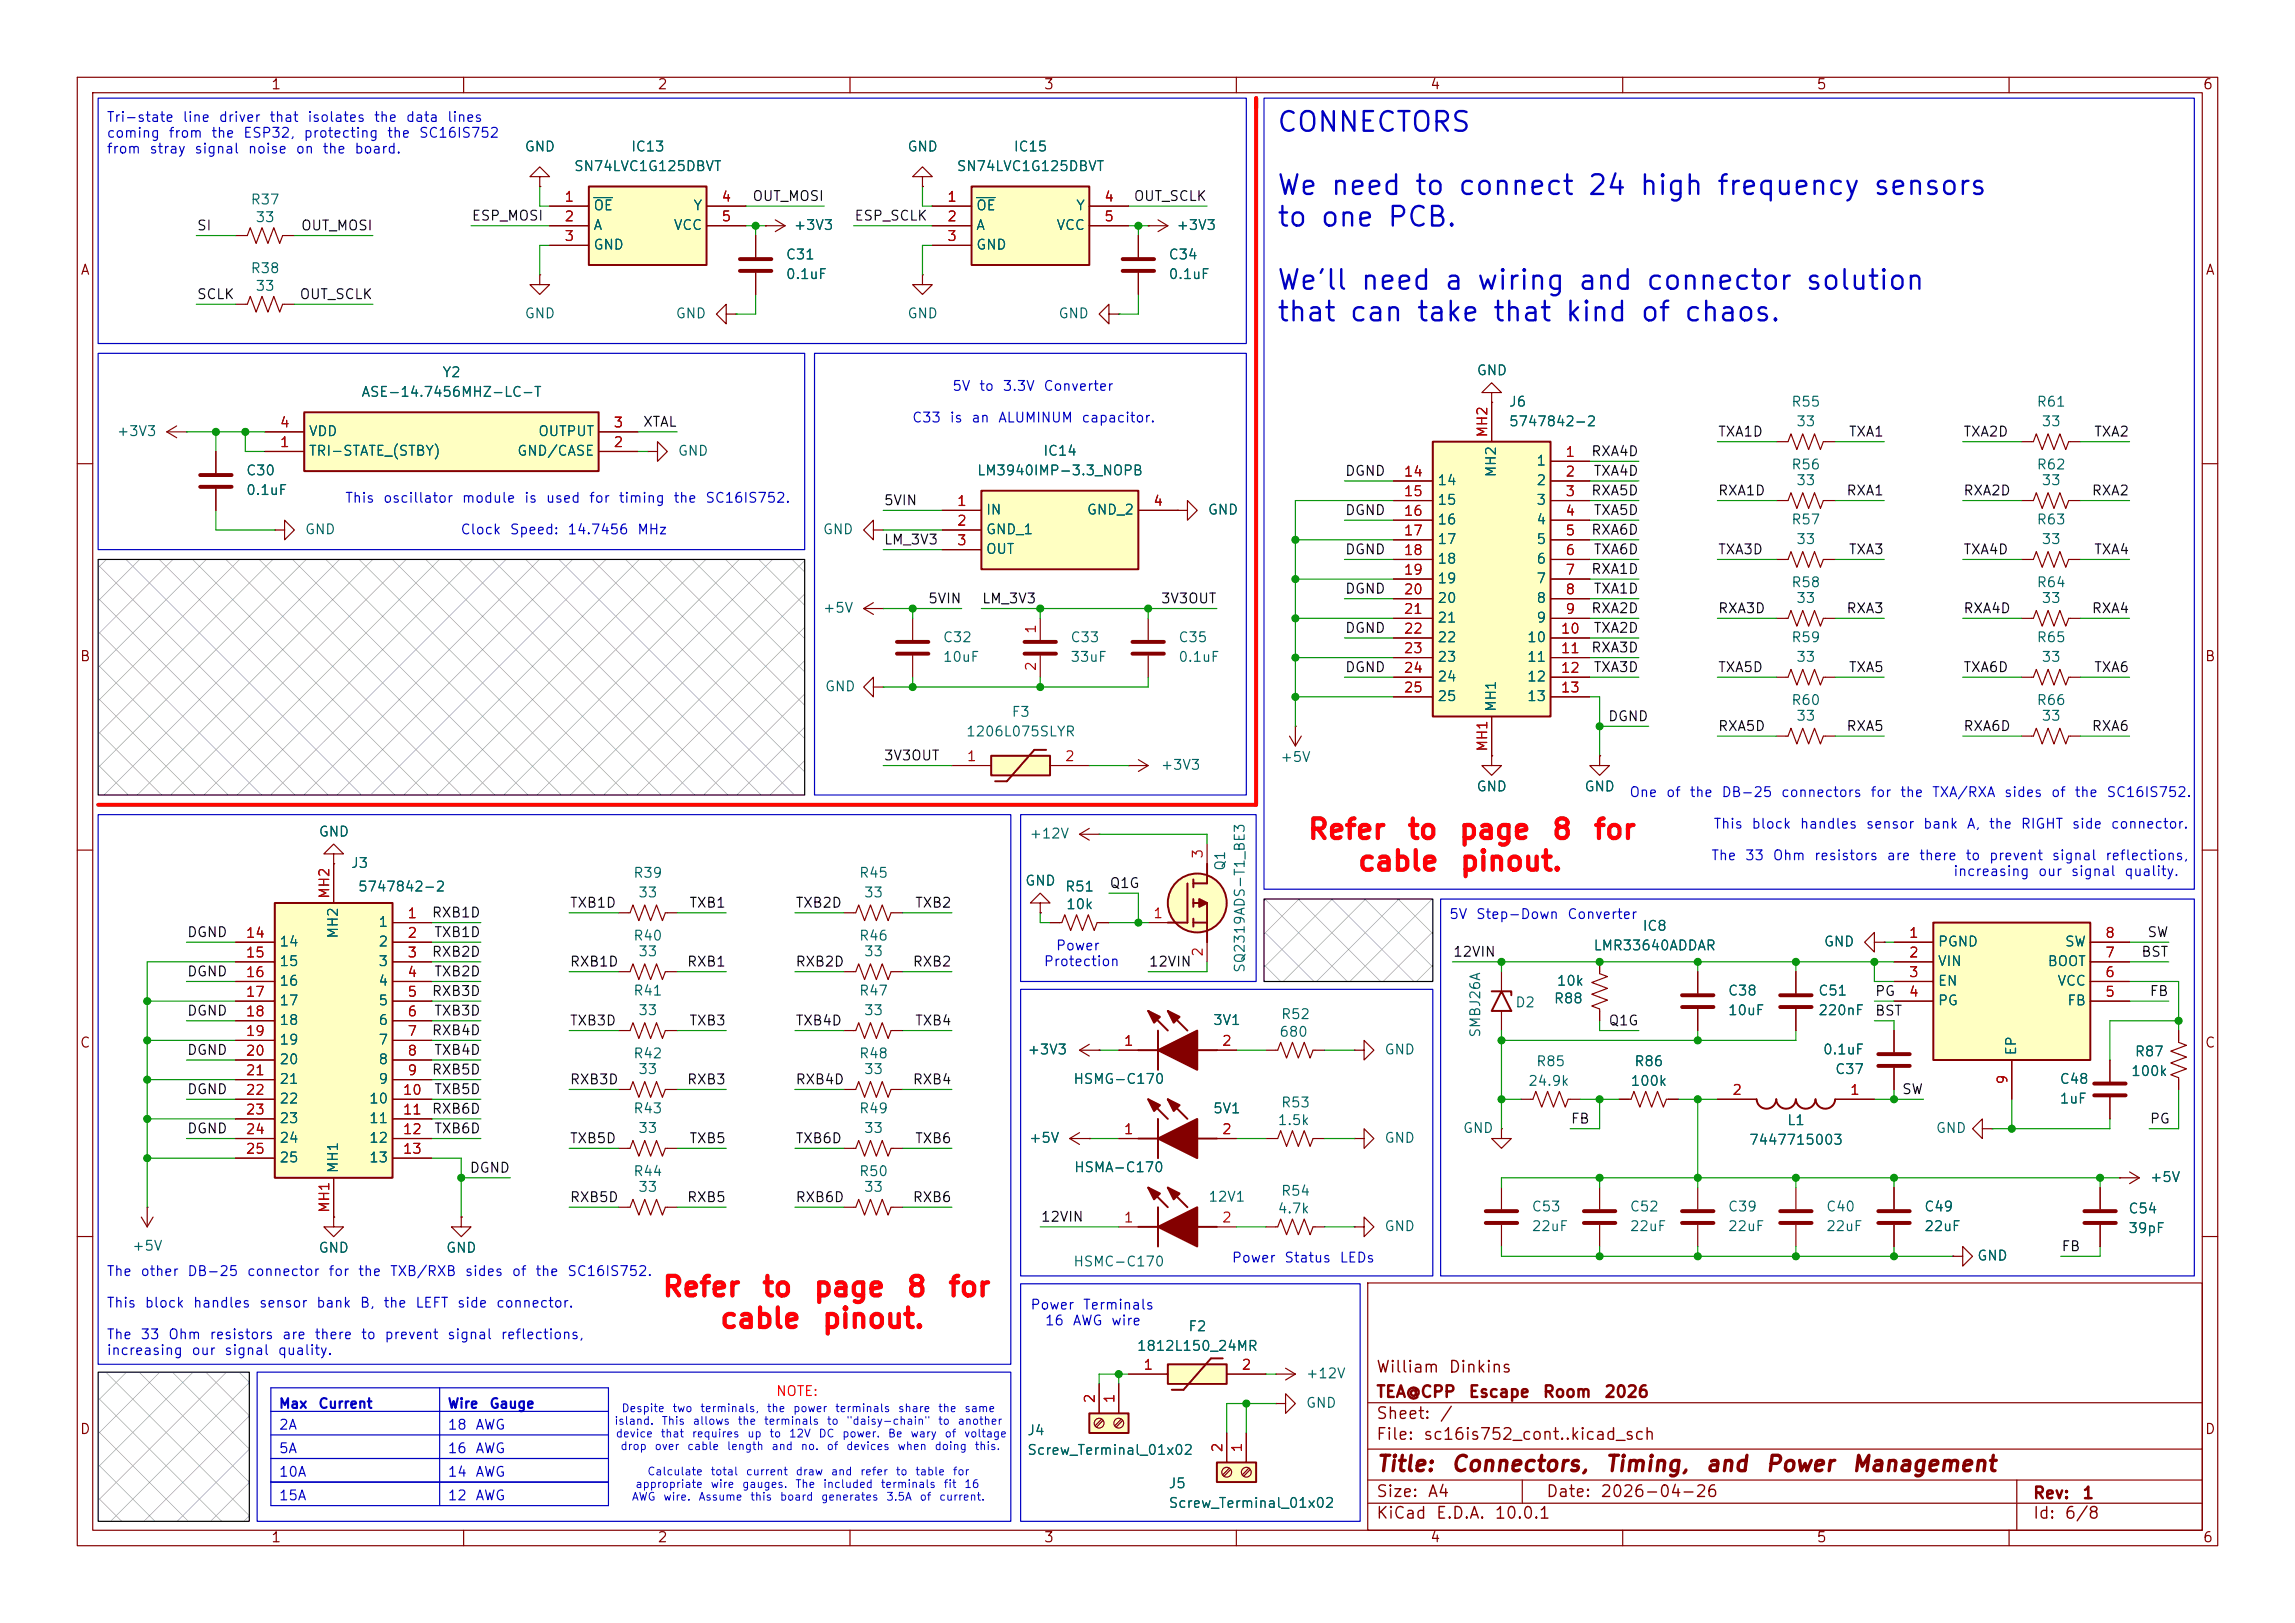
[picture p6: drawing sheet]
<svg xmlns="http://www.w3.org/2000/svg" width="297mm" height="210mm" viewBox="0 0 297 210" stroke-linecap="round" stroke-linejoin="round" font-family="sans-serif">
<defs><g id="words">
<g font-size="2.5" fill="#0000c2">
<text x="165.1" y="17.7">CONNECTORS</text>
<text x="165.1" y="25.9">We need to connect 24 high frequency sensors</text>
<text x="165.1" y="30">to one PCB.</text>
<text x="165.1" y="38.1">We'll need a wiring and connector solution</text>
<text x="165.1" y="42.2">that can take that kind of chaos.</text>
</g>
<g font-size="2.5" fill="#ff0007">
<text x="169.1" y="109.2">Refer</text>
<text x="175.6" y="113.3">cable</text>
<text x="182" y="109.2">to</text>
<text x="188.7" y="109.2">page</text>
<text x="188.8" y="113.3">pinout.</text>
<text x="200.7" y="109.2">8</text>
<text x="206.1" y="109.2">for</text>
<text x="85.6" y="168.4">Refer</text>
<text x="93" y="172.5">cable</text>
<text x="98.5" y="168.4">to</text>
<text x="105.2" y="168.4">page</text>
<text x="106.3" y="172.5">pinout.</text>
<text x="117.2" y="168.4">8</text>
<text x="122.5" y="168.4">for</text>
</g>
<g font-size="2" fill="#840000">
<text x="178" y="190.9">Title:</text>
<text x="187.7" y="190.9">Connectors,</text>
<text x="207.6" y="190.9">Timing,</text>
<text x="220.6" y="190.9">and</text>
<text x="228.3" y="190.9">Power</text>
<text x="239.5" y="190.9">Management</text>
</g>
<g font-size="1.5" fill="#840000">
<text x="178" y="178">William</text>
<text x="187.4" y="178">Dinkins</text>
<text x="178" y="184">Sheet:</text>
<text x="178" y="181.2">TEA@CPP</text>
<text x="186.2" y="184">/</text>
<text x="190" y="181.2">Escape</text>
<text x="199.6" y="181.2">Room</text>
<text x="207.5" y="181.2">2026</text>
<text x="178" y="186.7">File:</text>
<text x="184.1" y="186.7">sc16is752_cont..kicad_sch</text>
<text x="178" y="196.9">KiCad</text>
<text x="178" y="194.1">Size:</text>
<text x="184.7" y="194.1">A4</text>
<text x="185.7" y="196.9">E.D.A.</text>
<text x="193.3" y="196.9">10.0.1</text>
<text x="200" y="194.1">Date:</text>
<text x="207" y="194.1">2026-04-26</text>
<text x="263" y="194.3">Rev:</text>
<text x="263" y="196.9">Id:</text>
<text x="267.1" y="196.9">6/8</text>
<text x="269.4" y="194.3">1</text>
</g>
<g font-size="1.3" fill="#840000">
<text x="35" y="11.9">1</text>
<text x="85" y="11.9">2</text>
<text x="135" y="11.9">3</text>
<text x="185" y="11.9">4</text>
<text x="235" y="11.9">5</text>
<text x="285" y="11.9">6</text>
<text x="10.3" y="35.9">A</text>
<text x="285.3" y="35.9">A</text>
<text x="10.3" y="85.9">B</text>
<text x="285.3" y="85.9">B</text>
<text x="10.3" y="135.9">C</text>
<text x="285.3" y="135.9">C</text>
<text x="10.3" y="185.9">D</text>
<text x="285.3" y="185.9">D</text>
<text x="35" y="199.9">1</text>
<text x="85" y="199.9">2</text>
<text x="135" y="199.9">3</text>
<text x="185" y="199.9">4</text>
<text x="235" y="199.9">5</text>
<text x="285" y="199.9">6</text>
</g>
<g font-size="1.3" fill="#0000c2">
<text x="13.7" y="16.1">Tri-state</text>
<text x="23.5" y="16.1">line</text>
<text x="28.2" y="16.1">driver</text>
<text x="34.8" y="16.1">that</text>
<text x="39.7" y="16.1">isolates</text>
<text x="48.3" y="16.1">the</text>
<text x="52.4" y="16.1">data</text>
<text x="57.8" y="16.1">lines</text>
<text x="13.7" y="18.1">coming</text>
<text x="13.7" y="20.2">from</text>
<text x="19.2" y="20.2">stray</text>
<text x="21.7" y="18.1">from</text>
<text x="25.1" y="20.2">signal</text>
<text x="27.2" y="18.1">the</text>
<text x="31.4" y="18.1">ESP32,</text>
<text x="32" y="20.2">noise</text>
<text x="38.2" y="20.2">on</text>
<text x="39.2" y="18.1">protecting</text>
<text x="41.6" y="20.2">the</text>
<text x="45.8" y="20.2">board.</text>
<text x="50" y="18.1">the</text>
<text x="54.1" y="18.1">SC16IS752</text>
<text x="123.1" y="50.9">5V</text>
<text x="126.6" y="50.9">to</text>
<text x="129.7" y="50.9">3.3V</text>
<text x="134.9" y="50.9">Converter</text>
<text x="117.9" y="55">C33</text>
<text x="122.8" y="55">is</text>
<text x="125.6" y="55">an</text>
<text x="129.1" y="55">ALUMINUM</text>
<text x="139.9" y="55">capacitor.</text>
<text x="44.6" y="65.4">This</text>
<text x="49.5" y="65.4">oscillator</text>
<text x="59.7" y="65.4">module</text>
<text x="67.7" y="65.4">is</text>
<text x="70.5" y="65.4">used</text>
<text x="76.1" y="65.4">for</text>
<text x="80" y="65.4">timing</text>
<text x="87.1" y="65.4">the</text>
<text x="91.2" y="65.4">SC16IS752.</text>
<text x="59.5" y="69.5">Clock</text>
<text x="65.9" y="69.5">Speed:</text>
<text x="73.3" y="69.5">14.7456</text>
<text x="82.4" y="69.5">MHz</text>
<text x="210.8" y="103.5">One</text>
<text x="215.5" y="103.5">of</text>
<text x="218.6" y="103.5">the</text>
<text x="221.7" y="107.5">This</text>
<text x="222.7" y="103.5">DB-25</text>
<text x="226.6" y="107.5">block</text>
<text x="230.4" y="103.5">connectors</text>
<text x="232.8" y="107.5">handles</text>
<text x="241.4" y="107.5">sensor</text>
<text x="242" y="103.5">for</text>
<text x="245.8" y="103.5">the</text>
<text x="248.8" y="107.5">bank</text>
<text x="249.9" y="103.5">TXA/RXA</text>
<text x="254.4" y="107.5">A,</text>
<text x="257.3" y="107.5">the</text>
<text x="259.3" y="103.5">sides</text>
<text x="261.4" y="107.5">RIGHT</text>
<text x="265.3" y="103.5">of</text>
<text x="268" y="107.5">side</text>
<text x="268.4" y="103.5">the</text>
<text x="272.5" y="103.5">SC16IS752.</text>
<text x="273.1" y="107.5">connector.</text>
<text x="221.4" y="111.6">The</text>
<text x="225.7" y="111.6">33</text>
<text x="229.3" y="111.6">Ohm</text>
<text x="234.7" y="111.6">resistors</text>
<text x="244.1" y="111.6">are</text>
<text x="248.3" y="111.6">there</text>
<text x="252.7" y="113.7">increasing</text>
<text x="254.3" y="111.6">to</text>
<text x="257.3" y="111.6">prevent</text>
<text x="263.7" y="113.7">our</text>
<text x="265.4" y="111.6">signal</text>
<text x="267.9" y="113.7">signal</text>
<text x="272.4" y="111.6">reflections,</text>
<text x="274.8" y="113.7">quality.</text>
<text x="187.5" y="119.2">5V</text>
<text x="190.9" y="119.2">Step-Down</text>
<text x="202.7" y="119.2">Converter</text>
<text x="135" y="125.3">Protection</text>
<text x="136.6" y="123.3">Power</text>
<text x="13.7" y="165.4">The</text>
<text x="18.1" y="165.4">other</text>
<text x="24.2" y="165.4">DB-25</text>
<text x="31.9" y="165.4">connector</text>
<text x="42.4" y="165.4">for</text>
<text x="46.2" y="165.4">the</text>
<text x="50.4" y="165.4">TXB/RXB</text>
<text x="60.1" y="165.4">sides</text>
<text x="66.1" y="165.4">of</text>
<text x="69.2" y="165.4">the</text>
<text x="73.3" y="165.4">SC16IS752.</text>
<text x="159.3" y="163.7">Power</text>
<text x="166.1" y="163.7">Status</text>
<text x="173.3" y="163.7">LEDs</text>
<text x="13.7" y="169.5">This</text>
<text x="13.7" y="173.6">The</text>
<text x="18.1" y="173.6">33</text>
<text x="18.6" y="169.5">block</text>
<text x="21.7" y="173.6">Ohm</text>
<text x="24.9" y="169.5">handles</text>
<text x="27" y="173.6">resistors</text>
<text x="33.4" y="169.5">sensor</text>
<text x="36.4" y="173.6">are</text>
<text x="40.6" y="173.6">there</text>
<text x="40.8" y="169.5">bank</text>
<text x="46.5" y="169.5">B,</text>
<text x="46.6" y="173.6">to</text>
<text x="49.5" y="169.5">the</text>
<text x="49.7" y="173.6">prevent</text>
<text x="53.7" y="169.5">LEFT</text>
<text x="57.8" y="173.6">signal</text>
<text x="59.1" y="169.5">side</text>
<text x="64.1" y="169.5">connector.</text>
<text x="64.7" y="173.6">reflections,</text>
<text x="133.3" y="169.8">Power</text>
<text x="135.1" y="171.8">16</text>
<text x="138.7" y="171.8">AWG</text>
<text x="140.1" y="169.8">Terminals</text>
<text x="143.7" y="171.8">wire</text>
<text x="13.7" y="175.7">increasing</text>
<text x="24.7" y="175.7">our</text>
<text x="28.9" y="175.7">signal</text>
<text x="35.9" y="175.7">quality.</text>
<text x="36" y="182.6">Max</text>
<text x="36" y="185.3">2A</text>
<text x="41.1" y="182.6">Current</text>
<text x="57.8" y="182.6">Wire</text>
<text x="57.8" y="185.3">18</text>
<text x="61.4" y="185.3">AWG</text>
<text x="63.3" y="182.6">Gauge</text>
<text x="36" y="188.4">5A</text>
<text x="36" y="191.4">10A</text>
<text x="57.8" y="188.4">16</text>
<text x="57.8" y="191.4">14</text>
<text x="61.4" y="188.4">AWG</text>
<text x="61.4" y="191.4">AWG</text>
<text x="36" y="194.4">15A</text>
<text x="57.8" y="194.4">12</text>
<text x="61.4" y="194.4">AWG</text>
</g>
<g font-size="1.3" fill="#006464">
<text x="67.8" y="19.9">GND</text>
<text x="74.2" y="22.5">SN74LVC1G125DBVT</text>
<text x="81.6" y="19.9">IC13</text>
<text x="117.3" y="19.9">GND</text>
<text x="123.7" y="22.5">SN74LVC1G125DBVT</text>
<text x="131.1" y="19.9">IC15</text>
<text x="32.3" y="26.8">R37</text>
<text x="33" y="29.1">33</text>
<text x="76.7" y="27.5">OE</text>
<text x="89.6" y="27.5">Y</text>
<text x="126.2" y="27.5">OE</text>
<text x="139.2" y="27.5">Y</text>
<text x="32.3" y="35.7">R38</text>
<text x="76.7" y="30.1">A</text>
<text x="76.7" y="32.6">GND</text>
<text x="87.1" y="30.1">VCC</text>
<text x="101.6" y="33.9">C31</text>
<text x="102.6" y="30.1">+3V3</text>
<text x="126.2" y="30.1">A</text>
<text x="126.2" y="32.6">GND</text>
<text x="136.6" y="30.1">VCC</text>
<text x="151.1" y="33.9">C34</text>
<text x="152.2" y="30.1">+3V3</text>
<text x="33" y="37.9">33</text>
<text x="67.8" y="41.5">GND</text>
<text x="87.4" y="41.5">GND</text>
<text x="101.6" y="36.4">0.1uF</text>
<text x="117.3" y="41.5">GND</text>
<text x="136.9" y="41.5">GND</text>
<text x="151.1" y="36.4">0.1uF</text>
<text x="46.7" y="51.7">ASE-14.7456MHZ-LC-T</text>
<text x="57.2" y="49.1">Y2</text>
<text x="191" y="48.9">GND</text>
<text x="195.2" y="52.9">J6</text>
<text x="231.7" y="52.9">R55</text>
<text x="263.5" y="52.9">R61</text>
<text x="15" y="56.7">+3V3</text>
<text x="39.9" y="59.3">TRI-STATE_(STBY)</text>
<text x="39.9" y="56.7">VDD</text>
<text x="66.8" y="59.3">GND/CASE</text>
<text x="69.6" y="56.7">OUTPUT</text>
<text x="87.6" y="59.3">GND</text>
<text x="134.9" y="59.3">IC14</text>
<text x="195.2" y="55.5">5747842-2</text>
<text x="232.4" y="55.5">33</text>
<text x="264.1" y="55.5">33</text>
<text x="31.8" y="61.8">C30</text>
<text x="31.8" y="64.4">0.1uF</text>
<text x="126.4" y="61.8">LM3940IMP-3.3_NOPB</text>
<text x="185.9" y="63.1">14</text>
<text x="185.9" y="65.6">15</text>
<text x="193.9" y="61.9" transform="rotate(-90 193.9 61.9)">MH2</text>
<text x="198.7" y="60.6">1</text>
<text x="198.7" y="63.1">2</text>
<text x="198.7" y="65.6">3</text>
<text x="231.7" y="61.1">R56</text>
<text x="232.4" y="63.1">33</text>
<text x="263.5" y="61.1">R62</text>
<text x="264.1" y="63.1">33</text>
<text x="39.4" y="69.4">GND</text>
<text x="106.4" y="69.4">GND</text>
<text x="127.5" y="66.9">IN</text>
<text x="127.5" y="69.4">GND_1</text>
<text x="127.5" y="72">OUT</text>
<text x="140.6" y="66.9">GND_2</text>
<text x="156.2" y="66.9">GND</text>
<text x="185.9" y="68.2">16</text>
<text x="185.9" y="70.7">17</text>
<text x="198.7" y="68.2">4</text>
<text x="198.7" y="70.7">5</text>
<text x="231.7" y="68.2">R57</text>
<text x="232.4" y="70.7">33</text>
<text x="263.5" y="68.2">R63</text>
<text x="264.1" y="70.7">33</text>
<text x="185.9" y="73.3">18</text>
<text x="185.9" y="75.8">19</text>
<text x="198.7" y="73.3">6</text>
<text x="198.7" y="75.8">7</text>
<text x="231.7" y="76.3">R58</text>
<text x="263.5" y="76.3">R64</text>
<text x="106.4" y="79.6">+5V</text>
<text x="121.9" y="83.4">C32</text>
<text x="138.4" y="83.4">C33</text>
<text x="152.4" y="83.4">C35</text>
<text x="185.9" y="78.3">20</text>
<text x="185.9" y="80.9">21</text>
<text x="185.9" y="83.4">22</text>
<text x="197.5" y="83.4">10</text>
<text x="198.7" y="78.3">8</text>
<text x="198.7" y="80.9">9</text>
<text x="231.7" y="83.4">R59</text>
<text x="232.4" y="78.3">33</text>
<text x="263.5" y="83.4">R65</text>
<text x="264.1" y="78.3">33</text>
<text x="106.7" y="89.8">GND</text>
<text x="121.9" y="86">10uF</text>
<text x="138.4" y="86">33uF</text>
<text x="152.4" y="86">0.1uF</text>
<text x="185.9" y="86">23</text>
<text x="185.9" y="88.5">24</text>
<text x="197.5" y="86">11</text>
<text x="197.5" y="88.5">12</text>
<text x="232.4" y="86">33</text>
<text x="264.1" y="86">33</text>
<text x="124.9" y="95.6">1206L075SLYR</text>
<text x="130.8" y="93.1">F3</text>
<text x="185.9" y="91">25</text>
<text x="193.9" y="92.2" transform="rotate(-90 193.9 92.2)">MH1</text>
<text x="197.5" y="91">13</text>
<text x="231.7" y="91.5">R60</text>
<text x="232.4" y="93.6">33</text>
<text x="263.5" y="91.5">R66</text>
<text x="264.1" y="93.6">33</text>
<text x="150.1" y="99.9">+3V3</text>
<text x="165.6" y="98.9">+5V</text>
<text x="191" y="102.7">GND</text>
<text x="205" y="102.7">GND</text>
<text x="41.2" y="108.6">GND</text>
<text x="45.3" y="112.6">J3</text>
<text x="81.9" y="113.9">R39</text>
<text x="111.1" y="113.9">R45</text>
<text x="133.1" y="108.8">+12V</text>
<text x="158.9" y="112.8" transform="rotate(-90 158.9 112.8)">Q1</text>
<text x="46.2" y="115.7">5747842-2</text>
<text x="82.5" y="116.4">33</text>
<text x="111.7" y="116.4">33</text>
<text x="132.6" y="114.9">GND</text>
<text x="137.8" y="115.7">R51</text>
<text x="137.9" y="118">10k</text>
<text x="36.1" y="122.8">14</text>
<text x="36.1" y="125.3">15</text>
<text x="44" y="121.5" transform="rotate(-90 44 121.5)">MH2</text>
<text x="48.9" y="120.2">1</text>
<text x="48.9" y="122.8">2</text>
<text x="48.9" y="125.3">3</text>
<text x="81.9" y="122">R40</text>
<text x="82.5" y="124.1">33</text>
<text x="111.1" y="122">R46</text>
<text x="111.7" y="124.1">33</text>
<text x="161.4" y="126" transform="rotate(-90 161.4 126)">SQ2319ADS-T1_BE3</text>
<text x="206.1" y="123.3">LMR33640ADDAR</text>
<text x="212.5" y="120.8">IC8</text>
<text x="235.9" y="122.8">GND</text>
<text x="250.7" y="122.8">PGND</text>
<text x="250.7" y="125.3">VIN</text>
<text x="264.9" y="125.3">BOOT</text>
<text x="267.1" y="122.8">SW</text>
<text x="36.1" y="127.9">16</text>
<text x="36.1" y="130.4">17</text>
<text x="48.9" y="127.9">4</text>
<text x="48.9" y="130.4">5</text>
<text x="81.9" y="129.1">R41</text>
<text x="82.5" y="131.7">33</text>
<text x="111.1" y="129.1">R47</text>
<text x="111.7" y="131.7">33</text>
<text x="196" y="130.7">D2</text>
<text x="201" y="130.1">R88</text>
<text x="201.4" y="127.9">10k</text>
<text x="223.5" y="129.1">C38</text>
<text x="223.5" y="131.7">10uF</text>
<text x="235.2" y="131.7">220nF</text>
<text x="235.2" y="129.1">C51</text>
<text x="250.7" y="127.9">EN</text>
<text x="250.7" y="130.4">PG</text>
<text x="266.2" y="127.9">VCC</text>
<text x="267.4" y="130.4">FB</text>
<text x="36.1" y="132.9">18</text>
<text x="36.1" y="135.5">19</text>
<text x="48.9" y="132.9">6</text>
<text x="48.9" y="135.5">7</text>
<text x="81.9" y="137.3">R42</text>
<text x="111.1" y="137.3">R48</text>
<text x="132.9" y="136.8">+3V3</text>
<text x="156.9" y="132.9">3V1</text>
<text x="165.5" y="134.5">680</text>
<text x="165.7" y="132.2">R52</text>
<text x="179.1" y="136.8">GND</text>
<text x="191.9" y="134.4" transform="rotate(-90 191.9 134.4)">SMBJ26A</text>
<text x="235.8" y="136.8">0.1uF</text>
<text x="261.2" y="136.7" transform="rotate(-90 261.2 136.7)">EP</text>
<text x="276.2" y="137">R87</text>
<text x="36.1" y="138">20</text>
<text x="36.1" y="140.6">21</text>
<text x="36.1" y="143.1">22</text>
<text x="47.7" y="143.1">10</text>
<text x="48.9" y="138">8</text>
<text x="48.9" y="140.6">9</text>
<text x="82.5" y="139.3">33</text>
<text x="111.7" y="139.3">33</text>
<text x="138.8" y="140.6">HSMG-C170</text>
<text x="165.7" y="143.6">R53</text>
<text x="197.7" y="140.8">24.9k</text>
<text x="198.7" y="138.3">R85</text>
<text x="210.9" y="140.8">100k</text>
<text x="211.4" y="138.3">R86</text>
<text x="237.4" y="139.3">C37</text>
<text x="266.5" y="143.1">1uF</text>
<text x="266.5" y="140.6">C48</text>
<text x="275.7" y="139.5">100k</text>
<text x="36.1" y="145.6">23</text>
<text x="36.1" y="148.2">24</text>
<text x="47.7" y="145.6">11</text>
<text x="47.7" y="148.2">12</text>
<text x="81.9" y="144.4">R43</text>
<text x="82.5" y="146.9">33</text>
<text x="111.1" y="144.4">R49</text>
<text x="111.7" y="146.9">33</text>
<text x="133.1" y="148.2">+5V</text>
<text x="156.9" y="144.4">5V1</text>
<text x="165.3" y="145.9">1.5k</text>
<text x="179.1" y="148.2">GND</text>
<text x="189.2" y="146.9">GND</text>
<text x="226.3" y="148.4">7447715003</text>
<text x="231.2" y="145.9">L1</text>
<text x="250.4" y="146.9">GND</text>
<text x="36.1" y="150.7">25</text>
<text x="44" y="151.9" transform="rotate(-90 44 151.9)">MH1</text>
<text x="47.7" y="150.7">13</text>
<text x="81.9" y="152.5">R44</text>
<text x="82.5" y="154.5">33</text>
<text x="111.1" y="152.5">R50</text>
<text x="111.7" y="154.5">33</text>
<text x="138.9" y="152">HSMA-C170</text>
<text x="156.3" y="155.8">12V1</text>
<text x="165.7" y="155">R54</text>
<text x="278.1" y="153.3">+5V</text>
<text x="165.3" y="157.3">4.7k</text>
<text x="179.1" y="159.6">GND</text>
<text x="198.1" y="157.1">C53</text>
<text x="198.1" y="159.6">22uF</text>
<text x="210.8" y="157.1">C52</text>
<text x="210.8" y="159.6">22uF</text>
<text x="223.5" y="157.1">C39</text>
<text x="223.5" y="159.6">22uF</text>
<text x="236.2" y="157.1">C40</text>
<text x="236.2" y="159.6">22uF</text>
<text x="248.9" y="157.1">C49</text>
<text x="248.9" y="159.6">22uF</text>
<text x="275.3" y="157.3">C54</text>
<text x="275.3" y="159.9">39pF</text>
<text x="17" y="162.2">+5V</text>
<text x="41.1" y="162.4">GND</text>
<text x="57.6" y="162.4">GND</text>
<text x="138.8" y="164.2">HSMC-C170</text>
<text x="255.8" y="163.4">GND</text>
<text x="153.7" y="172.6">F2</text>
<text x="147" y="175.1">1812L150_24MR</text>
<text x="168.9" y="178.7">+12V</text>
<text x="168.9" y="182.5">GND</text>
<text x="132.9" y="186">J4</text>
<text x="132.9" y="188.6">Screw_Terminal_01x02</text>
<text x="151.1" y="192.9">J5</text>
<text x="151.1" y="195.4">Screw_Terminal_01x02</text>
</g>
<g font-size="1.3" fill="#0f0f0f">
<text x="61" y="28.9">ESP_MOSI</text>
<text x="97.3" y="26.3">OUT_MOSI</text>
<text x="110.5" y="28.9">ESP_SCLK</text>
<text x="146.6" y="26.3">OUT_SCLK</text>
<text x="25.4" y="30.1">SI</text>
<text x="38.9" y="30.1">OUT_MOSI</text>
<text x="25.4" y="39">SCLK</text>
<text x="38.7" y="39">OUT_SCLK</text>
<text x="83.1" y="55.5">XTAL</text>
<text x="205.8" y="59.3">RXA4D</text>
<text x="222.2" y="56.8">TXA1D</text>
<text x="239.2" y="56.8">TXA1</text>
<text x="254" y="56.8">TXA2D</text>
<text x="270.9" y="56.8">TXA2</text>
<text x="114.3" y="65.7">5VIN</text>
<text x="174" y="61.9">DGND</text>
<text x="205.8" y="64.4">RXA5D</text>
<text x="206.1" y="61.9">TXA4D</text>
<text x="222.2" y="64.4">RXA1D</text>
<text x="238.9" y="64.4">RXA1</text>
<text x="254" y="64.4">RXA2D</text>
<text x="270.6" y="64.4">RXA2</text>
<text x="114.3" y="70.8">LM_3V3</text>
<text x="174" y="67">DGND</text>
<text x="205.8" y="69.5">RXA6D</text>
<text x="206.1" y="67">TXA5D</text>
<text x="174" y="72">DGND</text>
<text x="174" y="77.1">DGND</text>
<text x="205.8" y="74.6">RXA1D</text>
<text x="206.1" y="72">TXA6D</text>
<text x="206.1" y="77.1">TXA1D</text>
<text x="222.2" y="72">TXA3D</text>
<text x="239.2" y="72">TXA3</text>
<text x="254" y="72">TXA4D</text>
<text x="270.9" y="72">TXA4</text>
<text x="120" y="78.4">5VIN</text>
<text x="127" y="78.4">LM_3V3</text>
<text x="150.1" y="78.4">3V3OUT</text>
<text x="174" y="82.2">DGND</text>
<text x="205.8" y="79.7">RXA2D</text>
<text x="206.1" y="82.2">TXA2D</text>
<text x="222.2" y="79.7">RXA3D</text>
<text x="238.9" y="79.7">RXA3</text>
<text x="254" y="79.7">RXA4D</text>
<text x="270.6" y="79.7">RXA4</text>
<text x="174" y="87.3">DGND</text>
<text x="205.8" y="84.7">RXA3D</text>
<text x="206.1" y="87.3">TXA3D</text>
<text x="222.2" y="87.3">TXA5D</text>
<text x="239.2" y="87.3">TXA5</text>
<text x="254" y="87.3">TXA6D</text>
<text x="270.9" y="87.3">TXA6</text>
<text x="208" y="93.6">DGND</text>
<text x="222.2" y="94.9">RXA5D</text>
<text x="238.9" y="94.9">RXA5</text>
<text x="254" y="94.9">RXA6D</text>
<text x="270.6" y="94.9">RXA6</text>
<text x="114.3" y="98.7">3V3OUT</text>
<text x="55.8" y="119">RXB1D</text>
<text x="73.7" y="117.8">TXB1D</text>
<text x="89.1" y="117.8">TXB1</text>
<text x="102.9" y="117.8">TXB2D</text>
<text x="118.3" y="117.8">TXB2</text>
<text x="143.5" y="115.2">Q1G</text>
<text x="24.1" y="121.6">DGND</text>
<text x="55.8" y="124.1">RXB2D</text>
<text x="56.1" y="121.6">TXB1D</text>
<text x="73.7" y="125.4">RXB1D</text>
<text x="88.8" y="125.4">RXB1</text>
<text x="102.9" y="125.4">RXB2D</text>
<text x="118" y="125.4">RXB2</text>
<text x="148.6" y="125.4">12VIN</text>
<text x="188" y="124.1">12VIN</text>
<text x="277" y="124.1">BST</text>
<text x="277.8" y="121.6">SW</text>
<text x="24.1" y="131.7">DGND</text>
<text x="24.1" y="126.7">DGND</text>
<text x="55.8" y="129.2">RXB3D</text>
<text x="56.1" y="126.7">TXB2D</text>
<text x="56.1" y="131.7">TXB3D</text>
<text x="242.6" y="129.2">PG</text>
<text x="242.6" y="131.7">BST</text>
<text x="278.1" y="129.2">FB</text>
<text x="24.1" y="136.8">DGND</text>
<text x="55.8" y="134.3">RXB4D</text>
<text x="56.1" y="136.8">TXB4D</text>
<text x="73.7" y="133">TXB3D</text>
<text x="89.1" y="133">TXB3</text>
<text x="102.9" y="133">TXB4D</text>
<text x="118.3" y="133">TXB4</text>
<text x="208.1" y="133">Q1G</text>
<text x="24.1" y="141.9">DGND</text>
<text x="55.8" y="139.4">RXB5D</text>
<text x="56.1" y="141.9">TXB5D</text>
<text x="73.7" y="140.6">RXB3D</text>
<text x="88.8" y="140.6">RXB3</text>
<text x="102.9" y="140.6">RXB4D</text>
<text x="118" y="140.6">RXB4</text>
<text x="246.1" y="141.9">SW</text>
<text x="24.1" y="147">DGND</text>
<text x="55.8" y="144.4">RXB6D</text>
<text x="56.1" y="147">TXB6D</text>
<text x="73.7" y="148.2">TXB5D</text>
<text x="89.1" y="148.2">TXB5</text>
<text x="102.9" y="148.2">TXB6D</text>
<text x="118.3" y="148.2">TXB6</text>
<text x="203.2" y="145.7">FB</text>
<text x="278.1" y="145.7">PG</text>
<text x="60.7" y="152.1">DGND</text>
<text x="73.7" y="155.9">RXB5D</text>
<text x="88.8" y="155.9">RXB5</text>
<text x="102.9" y="155.9">RXB6D</text>
<text x="118" y="155.9">RXB6</text>
<text x="134.6" y="158.4">12VIN</text>
<text x="266.7" y="162.2">FB</text>
</g>
<g font-size="1.3" fill="#a90000">
<text x="73" y="26.4">1</text>
<text x="73" y="29">2</text>
<text x="93.3" y="26.4">4</text>
<text x="93.3" y="29">5</text>
<text x="122.5" y="26.4">1</text>
<text x="122.5" y="29">2</text>
<text x="142.8" y="26.4">4</text>
<text x="142.8" y="29">5</text>
<text x="73" y="31.5">3</text>
<text x="122.5" y="31.5">3</text>
<text x="36.1" y="58.2">1</text>
<text x="36.1" y="55.6">4</text>
<text x="79.3" y="58.2">2</text>
<text x="79.3" y="55.6">3</text>
<text x="192.8" y="56.7" transform="rotate(-90 192.8 56.7)">MH2</text>
<text x="202.5" y="59.4">1</text>
<text x="123.8" y="65.8">1</text>
<text x="149.2" y="65.8">4</text>
<text x="181.6" y="62">14</text>
<text x="181.6" y="64.5">15</text>
<text x="202.5" y="62">2</text>
<text x="202.5" y="64.5">3</text>
<text x="123.8" y="68.3">2</text>
<text x="123.8" y="70.9">3</text>
<text x="181.6" y="67.1">16</text>
<text x="181.6" y="69.6">17</text>
<text x="202.5" y="67.1">4</text>
<text x="202.5" y="69.6">5</text>
<text x="181.6" y="72.1">18</text>
<text x="181.6" y="74.7">19</text>
<text x="181.6" y="77.2">20</text>
<text x="202.5" y="72.1">6</text>
<text x="202.5" y="74.7">7</text>
<text x="202.5" y="77.2">8</text>
<text x="134.4" y="82.1" transform="rotate(-90 134.4 82.1)">1</text>
<text x="181.6" y="79.8">21</text>
<text x="181.6" y="82.3">22</text>
<text x="201.9" y="82.3">10</text>
<text x="202.5" y="79.8">9</text>
<text x="134.4" y="86.9" transform="rotate(-90 134.4 86.9)">2</text>
<text x="181.6" y="84.8">23</text>
<text x="181.6" y="87.4">24</text>
<text x="181.6" y="89.9">25</text>
<text x="201.9" y="84.8">11</text>
<text x="201.9" y="87.4">12</text>
<text x="201.9" y="89.9">13</text>
<text x="125" y="98.8">1</text>
<text x="137.7" y="98.8">2</text>
<text x="192.8" y="97.3" transform="rotate(-90 192.8 97.3)">MH1</text>
<text x="156" y="111.2" transform="rotate(-90 156 111.2)">3</text>
<text x="42.9" y="116.4" transform="rotate(-90 42.9 116.4)">MH2</text>
<text x="52.6" y="119.1">1</text>
<text x="149.2" y="119.1">1</text>
<text x="31.7" y="121.7">14</text>
<text x="31.7" y="124.2">15</text>
<text x="52.6" y="121.7">2</text>
<text x="52.6" y="124.2">3</text>
<text x="156" y="123.9" transform="rotate(-90 156 123.9)">2</text>
<text x="246.9" y="121.7">1</text>
<text x="246.9" y="124.2">2</text>
<text x="272.3" y="124.2">7</text>
<text x="272.3" y="121.7">8</text>
<text x="31.7" y="126.7">16</text>
<text x="31.7" y="129.3">17</text>
<text x="31.7" y="131.8">18</text>
<text x="52.6" y="126.7">4</text>
<text x="52.6" y="129.3">5</text>
<text x="52.6" y="131.8">6</text>
<text x="246.9" y="126.7">3</text>
<text x="246.9" y="129.3">4</text>
<text x="272.3" y="129.3">5</text>
<text x="272.3" y="126.7">6</text>
<text x="31.7" y="134.4">19</text>
<text x="31.7" y="136.9">20</text>
<text x="52.6" y="134.4">7</text>
<text x="52.6" y="136.9">8</text>
<text x="145.3" y="135.6">1</text>
<text x="158" y="135.6">2</text>
<text x="31.7" y="139.4">21</text>
<text x="31.7" y="142">22</text>
<text x="52" y="142">10</text>
<text x="52.6" y="139.4">9</text>
<text x="224.1" y="142">2</text>
<text x="239.3" y="142">1</text>
<text x="260.1" y="140.4" transform="rotate(-90 260.1 140.4)">9</text>
<text x="31.7" y="144.5">23</text>
<text x="31.7" y="147.1">24</text>
<text x="31.7" y="149.6">25</text>
<text x="52" y="144.5">11</text>
<text x="52" y="147.1">12</text>
<text x="52" y="149.6">13</text>
<text x="145.3" y="147.1">1</text>
<text x="158" y="147.1">2</text>
<text x="42.9" y="157" transform="rotate(-90 42.9 157)">MH1</text>
<text x="145.3" y="158.5">1</text>
<text x="158" y="158.5">2</text>
<text x="147.9" y="177.5">1</text>
<text x="160.6" y="177.5">2</text>
<text x="142" y="181.7" transform="rotate(-90 142 181.7)">2</text>
<text x="144.5" y="181.7" transform="rotate(-90 144.5 181.7)">1</text>
<text x="158.5" y="188" transform="rotate(-90 158.5 188)">2</text>
<text x="161" y="188" transform="rotate(-90 161 188)">1</text>
</g>
<text font-size="1.3" fill="#f00" x="100.3" y="181">NOTE:</text>
<g font-size="1" fill="#0000c2">
<text x="79.4" y="184.6">island.</text>
<text x="80.4" y="183">Despite</text>
<text x="85.5" y="184.6">This</text>
<text x="86.9" y="183">two</text>
<text x="89.6" y="184.6">allows</text>
<text x="90.5" y="183">terminals,</text>
<text x="95.4" y="184.6">the</text>
<text x="98.8" y="184.6">terminals</text>
<text x="99.2" y="183">the</text>
<text x="102.6" y="183">power</text>
<text x="106.9" y="184.6">to</text>
<text x="108" y="183">terminals</text>
<text x="109.5" y="184.6">&quot;daisy-chain&quot;</text>
<text x="116.1" y="183">share</text>
<text x="121.3" y="184.6">to</text>
<text x="121.3" y="183">the</text>
<text x="123.8" y="184.6">another</text>
<text x="124.7" y="183">same</text>
<text x="79.6" y="186.2">device</text>
<text x="80.2" y="187.9">drop</text>
<text x="83.7" y="191.2">Calculate</text>
<text x="84.6" y="187.9">over</text>
<text x="85.4" y="186.2">that</text>
<text x="88.8" y="187.9">cable</text>
<text x="89.5" y="186.2">requires</text>
<text x="91.9" y="191.2">total</text>
<text x="94" y="187.9">length</text>
<text x="96.4" y="191.2">current</text>
<text x="96.6" y="186.2">up</text>
<text x="99.5" y="186.2">to</text>
<text x="99.8" y="187.9">and</text>
<text x="102" y="186.2">12V</text>
<text x="102.9" y="191.2">draw</text>
<text x="103.5" y="187.9">no.</text>
<text x="105.9" y="186.2">DC</text>
<text x="106.9" y="187.9">of</text>
<text x="107.4" y="191.2">and</text>
<text x="108.9" y="186.2">power.</text>
<text x="109.4" y="187.9">devices</text>
<text x="111.2" y="191.2">refer</text>
<text x="114.8" y="186.2">Be</text>
<text x="115.8" y="191.2">to</text>
<text x="116.1" y="187.9">when</text>
<text x="117.7" y="186.2">wary</text>
<text x="118.4" y="191.2">table</text>
<text x="120.9" y="187.9">doing</text>
<text x="122.2" y="186.2">of</text>
<text x="123.2" y="191.2">for</text>
<text x="124.7" y="186.2">voltage</text>
<text x="126.1" y="187.9">this.</text>
<text x="81.7" y="194.4">AWG</text>
<text x="82.1" y="192.8">appropriate</text>
<text x="85.8" y="194.4">wire.</text>
<text x="90.3" y="194.4">Assume</text>
<text x="91.9" y="192.8">wire</text>
<text x="96" y="192.8">gauges.</text>
<text x="97" y="194.4">this</text>
<text x="100.8" y="194.4">board</text>
<text x="102.8" y="192.8">The</text>
<text x="106.2" y="194.4">generates</text>
<text x="106.4" y="192.8">included</text>
<text x="113.9" y="192.8">terminals</text>
<text x="114.6" y="194.4">3.5A</text>
<text x="118.9" y="194.4">of</text>
<text x="121.5" y="194.4">current.</text>
<text x="122" y="192.8">fit</text>
<text x="124.7" y="192.8">16</text>
</g>
</g></defs>
<g fill="none" stroke="#840000" stroke-width=".15">
<path d="M10 10h277v190h-277zM12 12h273v186h-273zM60 10v2M110 10v2M160 10v2M210 10v2M260 10v2M10 60h2M285 60h2M10 110h2M285 110h2M10 160h2"/>
<path d="M177 166h108v32h-108zM285 160h2M60 198v2M110 198v2M160 198v2M177 194.5h108M177 191.5h108M177 187.5h108M177 181.5h108M197 191.5v3M210 198v2M260 198v2"/>
<path d="M261 191.5v6.5"/>
</g>
<g fill="#999">
<path d="M163.6 116.3h.3l-.1 .1 2.1 2.1 2.1-2.1v-.1h.2l-.1 .1 2.1 2.1 2.1-2.1v-.1h.2l-.1 .1 2.1 2.1 2.1-2.1v-.1h.2l-.1 .1 2.1 2.1 2.1-2.1v-.1h.2l-.1 .1 2.1 2.1 2.1-2.1v-.1h.2v.3l-.1-.2-2.1 2.1 2.1 2.1 .1-.1v.2v.2l-.1-.2-2.1 2.1 2.1 2.2 .1-.2v.2v.2l-.1-.1-1.9 1.9h-.2l2-2-2.1-2.1-2.1 2.1 2 2h-.1l-1.9-1.9-2 1.9h-.1l6.3-6.3-2.1-2.1-2.1 2.1 2.1 2.1-2.1-2.1-2.1 2.1 2.1 2.2h-.1l-2.1-2.1-2.1 2.1 2 2h-.1l-1.9-1.9-2 1.9h-.1l8.5-8.5-2.1-2.1-2.1 2.1 2.1 2.1-.1 .1-2.1-2.1-2.1 2.1 2.1 2.1-2.1-2.1-2.1 2.1 2.1 2.2h-.1l-2.1-2.1-2.1 2.1 2 2h-.1l-1.9-1.9-2 1.9h-.1l8.5-8.5-2.1-2.1-2.1 2.1 2.1 2.1-.1 .1-2.1-2.1-2.1 2.1 2.1 2.1-2.1-2.1-2.1 2.1 2.1 2.2h-.1l-2.1-2.1-2.1 2.1 2 2h-.1l-1.9-1.9-2 1.9h-.1l8.5-8.5-2.1-2.1-2.1 2.1 2.1 2.1-.1 .1-2.1-2.1-2.1 2.1 2.1 2.1-2.1-2.1-2.1 2.1 2.1 2.2h-.1l-2.1-2.1-2.1 2.1 2 2h-.1l-2-1.9-.1 .1 .1-.2-.1-.2 .1 .2 6.5-6.5-2.1-2.1-2.1 2.1 2.1 2.1-.1 .1-2.1-2.1-2.1 2.1 2.1 2.1h-.1l-2.1-2.1-.1 .2 .1-.2-.1-.2 .1 .1 2.1-2.1-2.1-2.1-.1 .2z"/>
<path d="M103.9 102.9l.2-.2v.1z"/>
<path d="M12.7 73l.2 .2 .8-.8h.1l-.9 .9 2.1 2.1 2.1-2.1-.9-.9h.2l.8 .8 .8-.8h.1l-.9 .9 2.1 2.1 2.1-2.1-.8-.9h.1l.8 .8 .8-.8h.1l-.8 .9 2.1 2.1 2.1-2.1-.9-.9h.1l.8 .8 .8-.8h.2l-.9 .9 2.1 2.1 2.1-2.1-.9-.9h.1l.8 .8 .9-.8h.1l-.9 .9 2.1 2.1 2.1-2.1-.9-.9h.1l.8 .8 .9-.8h.1l-.9 .9 2.1 2.1 2.1-2.1-.9-.9h.1l.8 .8 .9-.8h.1l-.9 .9 2.1 2.1 2.1-2.1-.9-.9h.1l.9 .8 .8-.8h.1l-.9 .9 2.1 2.1 2.1-2.1-.9-.9h.1l.9 .8 .8-.8h.1l-.9 .9 2.1 2.1 2.1-2.1-.9-.9h.1l.9 .8 .8-.8h.1l-.9 .9 2.1 2.1 2.1-2.1-.9-.9h.1l.9 .8 .8-.8h.1l-.9 .9 2.1 2.1 2.1-2.1-.8-.9h.1l.8 .8 .8-.8h.1l-.9 .9 2.1 2.1 2.2-2.1-.9-.9h.1l.8 .8 .8-.8h.1l-.8 .9 2.1 2.1 2.1-2.1-.9-.9h.1l.8 .8 .8-.8h.2l-.9 .9 2.1 2.1 2.1-2.1-.9-.9h.1l.8 .8 .9-.8h.1l-.9 .9 2.1 2.1 2.1-2.1-.9-.9h.1l.8 .8 .9-.8h.1l-.9 .9 2.1 2.1 2.1-2.1-.9-.9h.1l.8 .8 .9-.8h.1l-.9 .9 2.1 2.1 2.1-2.1-.9-.9h.1l.9 .8 .8-.8h.1l-.9 .9 2.1 2.1 2.1-2.1-.9-.9h.1l.9 .8 .8-.8h.1l-.9 .9 2.1 2.1 2.1-2.1-.9-.9h.1l.9 .8 .8-.8h.1l-.9 .9 2.1 2.1 2.1-2.1-.9-.9h.2l.8 .8 .8-.8h.1l-.9 .9 2.1 2.1 2.1-2.1-.8-.9h.1l.8 .8 .7-.7v.1l-.6 .7 .6 .7v.1l-.7-.8-2.1 2.1 2.1 2.1 .7-.7v.1l-.6 .7 .6 .7v.1l-.7-.8-2.1 2.1 2.1 2.1 .7-.7v.1l-.6 .7 .6 .7v.1l-.7-.7-2.1 2.1 2.1 2.1 .7-.8v.1l-.6 .7 .6 .7v.1l-.7-.7-2.1 2.1 2.1 2.1 .7-.8v.1l-.6 .7 .6 .7v.1l-.7-.7-2.1 2.1 2.1 2.1 .7-.8v.1l-.6 .7 .6 .7v.1l-.7-.7-2.1 2.1 2.1 2.1 .7-.8v.2l-.6 .6 .6 .7v.1l-.7-.7-2.1 2.1 1.6 1.6h-.1l-1.6-1.5-1.5 1.5h-.1l3.7-3.8-2.1-2.1-2.1 2.1 2.1 2.1v.1l-2.1-2.1-2.1 2.1 1.6 1.6h-.1l-1.6-1.5-1.5 1.5h-.1l8-8.1-2.1-2.1-2.1 2.1 2.1 2.1v.1l-2.1-2.1-2.1 2.1 2.1 2.1h-.1l-2.1-2.1-2.1 2.1 2.1 2.1v.1l-2.1-2.1-2.1 2.1 1.5 1.6h-.1l-1.5-1.5-1.5 1.5h-.1l12.3-12.4-2.1-2.1-2.1 2.1 2.1 2.1v.1l-2.1-2.1-2.1 2.1 2.1 2.1h-.1l-2.1-2.1-2.1 2.1 2.1 2.1v.1l-2.1-2.1-2.1 2.1 2.1 2.1h-.1l-2.1-2.1-2.1 2.1 2.1 2.1v.1l-2.1-2.1-2.1 2.1 1.5 1.6h-.1l-1.5-1.5-1.5 1.5h-.1l16.6-16.7-2.1-2.1-2.1 2.1 2.1 2.1v.1l-2.1-2.1-2.1 2.1 2.1 2.1h-.1l-2.1-2.1-2.1 2.1 2.1 2.1v.1l-2.1-2.1-2.1 2.1 2.1 2.1h-.1l-2.1-2.1-2.1 2.1 2.1 2.1v.1l-2.1-2.1-2.1 2.1 2.1 2.1h-.1l-2.1-2.1-2.1 2.1 2.1 2.1v.1l-2.1-2.1-2.1 2.1 1.5 1.6h-.1l-1.5-1.5-1.5 1.5h-.1l20.9-21-2.1-2.1-2.1 2.1 2.1 2.1v.1l-2.1-2.1-2.1 2.1 2.1 2.1h-.1l-2.1-2.1-2.1 2.1 2.1 2.1v.1l-2.1-2.1-2.1 2.1 2.1 2.1h-.1l-2.1-2.1-2.1 2.1 2.1 2.1v.1l-2.1-2.1-2.1 2.1 2.1 2.1h-.1l-2.1-2.1-2.1 2.1 2.1 2.1v.1l-2.1-2.1-2.1 2.1 2.1 2.1h-.1l-2.1-2.1-2.1 2.1 2.1 2.1-.1 .1-2.1-2.1-2.1 2.1 1.6 1.6h-.1l-1.5-1.5-1.5 1.5h-.1l25.2-25.3-2.1-2.1-2.1 2.1 2.1 2.1-2.1-2.1-2.1 2.1 2.1 2.1-.1 .1-2.1-2.1-2.1 2.1 2.1 2.1v.1l-2.1-2.1-2.1 2.1 2.1 2.1h-.1l-2.1-2.1-2.1 2.1 2.1 2.1v.1l-2.1-2.1-2.1 2.1 2.1 2.1h-.1l-2.1-2.1-2.1 2.1 2.1 2.1v.1l-2.1-2.1-2.1 2.1 2.1 2.1h-.1l-2.1-2.1-2.1 2.1 2.1 2.1-.1 .1-2.1-2.1-2.1 2.1 2.1 2.1-2.1-2.1-2.1 2.1 2.1 2.1-.1 .1-2.1-2.1-2.1 2.1 1.6 1.6h-.1l-1.5-1.5-1.5 1.5h-.1l27.4-27.5-2.1-2.1-2.1 2.1 2.1 2.1-.1 .1-2.1-2.1-2.1 2.1 2.1 2.1-2.1-2.1-2.1 2.1 2.1 2.1-.1 .1-2.1-2.1-2.1 2.1 2.1 2.1v.1l-2.1-2.1-2.1 2.1 2.1 2.1h-.1l-2.1-2.1-2.1 2.1 2.1 2.1v.1l-2.1-2.1-2.1 2.1 2.1 2.1h-.1l-2.1-2.1-2.1 2.1 2.1 2.1-.1 .1-2.1-2.1-2.1 2.1 2.1 2.1-2.1-2.1-2.1 2.1 2.1 2.1-.1 .1-2.1-2.1-2.1 2.1 2.1 2.1-2.1-2.1-2.1 2.1 2.1 2.1-.1 .1-2.1-2.1-2.1 2.1 1.6 1.6h-.1l-1.5-1.5-1.5 1.5h-.2l27.5-27.5-2.1-2.1-2.1 2.1 2.1 2.1-.1 .1-2.1-2.1-2.1 2.1 2.1 2.1-2.1-2.1-2.1 2.1 2.1 2.1-.1 .1-2.1-2.1-2.1 2.1 2.1 2.1v.1l-2.1-2.1-2.1 2.1 2.1 2.1h-.1l-2.1-2.1-2.1 2.1 2.1 2.1-.1 .1-2.1-2.1-2.1 2.1 2.1 2.1-2.1-2.1-2.1 2.1 2.1 2.1-.1 .1-2.1-2.1-2.1 2.1 2.1 2.1-2.1-2.1-2.1 2.1 2.1 2.1-.1 .1-2.1-2.1-2.1 2.1 2.1 2.1-2.1-2.1-2.1 2.1 2.1 2.1-.1 .1-2.1-2.1-2.1 2.1 1.6 1.6h-.1l-1.5-1.5-1.6 1.5h-.1l27.5-27.5-2.1-2.1-2.1 2.1 2.1 2.1-.1 .1-2.1-2.1-2.1 2.1 2.1 2.1-2.1-2.1-2.1 2.1 2.1 2.1-.1 .1-2.1-2.1-2.1 2.1 2.1 2.1-.1 .1-2.1-2.1-2.1 2.1 2.1 2.1-2.1-2.1-2.1 2.1 2.1 2.1-.1 .1-2.1-2.1-2.1 2.1 2.1 2.1-2.1-2.1-2.1 2.1 2.1 2.1-.1 .1-2.1-2.1-2.1 2.1 2.1 2.1-2.1-2.1-2.1 2.1 2.1 2.1-.1 .1-2.1-2.1-2.1 2.1 2.1 2.1-2.1-2.1-2.1 2.1 2.1 2.1-.1 .1-2.1-2.1-2.1 2.1 1.6 1.6h-.1l-1.6-1.5-1.5 1.5h-.1l27.5-27.5-2.1-2.1-2.1 2.1 2.1 2.1-.1 .1-2.1-2.1-2.1 2.1 2.1 2.1h-.1l-2.1-2.1-2.1 2.1 2.1 2.1v.1l-2.1-2.1-2.1 2.1 2.1 2.1-.1 .1-2.1-2.1-2.1 2.1 2.1 2.1-2.1-2.1-2.1 2.1 2.1 2.1-.1 .1-2.1-2.1-2.1 2.1 2.1 2.1-2.1-2.1-2.1 2.1 2.1 2.1-.1 .1-2.1-2.1-2.1 2.1 2.1 2.1-2.1-2.1-2.1 2.1 2.1 2.1-.1 .1-2.1-2.1-2.1 2.1 2.1 2.1-2.2-2.1-2.1 2.1 2.1 2.1v.1l-2.1-2.1-2.1 2.1 1.6 1.6h-.1l-1.6-1.5-1.5 1.5h-.1l27.4-27.5-2.1-2.1-2.1 2.1 2.1 2.1v.1l-2.1-2.1-2.1 2.1 2.1 2.1h-.1l-2.1-2.1-2.1 2.1 2.1 2.1v.1l-2.1-2.1-2.1 2.1 2.1 2.1-.1 .1-2.1-2.1-2.1 2.1 2.1 2.1-2.1-2.1-2.1 2.1 2.1 2.1-.1 .1-2.1-2.1-2.1 2.1 2.1 2.1-2.1-2.1-2.1 2.1 2.1 2.1-.1 .1-2.1-2.1-2.1 2.1 2.1 2.1-2.2-2.1-2.1 2.1 2.1 2.1v.1l-2.1-2.1-2.1 2.1 2.1 2.1h-.1l-2.1-2.1-2.1 2.1 2.1 2.1v.1l-2.1-2.1-2.1 2.1 1.6 1.6h-.2l-1.5-1.5-1.5 1.5h-.1l27.4-27.5-2.1-2.1-2.1 2.1 2.1 2.1v.1l-2.1-2.1-2.1 2.1 2.1 2.1h-.1l-2.1-2.1-2.1 2.1 2.1 2.1v.1l-2.1-2.1-2.1 2.1 2.1 2.1-.1 .1-2.1-2.1-2.1 2.1 2.1 2.1-2.1-2.1-2.1 2.1 2.1 2.1-.1 .1-2.1-2.1-2.1 2.1 2.1 2.1-2.2-2.1-2.1 2.1 2.1 2.1v.1l-2.1-2.1-2.1 2.1 2.1 2.1h-.1l-2.1-2.1-2.1 2.1 2.1 2.1v.1l-2.1-2.1-2.1 2.1 2.1 2.1h-.1l-2.1-2.1-2.1 2.1 2.1 2.1v.1l-2.1-2.1-2.1 2.1 1.5 1.6h-.1l-1.5-1.5-1.5 1.5h-.1l27.4-27.5-2.1-2.1-2.1 2.1 2.1 2.1v.1l-2.1-2.1-2.1 2.1 2.1 2.1h-.1l-2.1-2.1-2.1 2.1 2.1 2.1v.1l-2.1-2.1-2.1 2.1 2.1 2.1-.1 .1-2.1-2.1-2.1 2.1 2.1 2.1-2.2-2.1-2.1 2.1 2.1 2.1v.1l-2.1-2.1-2.1 2.1 2.1 2.1h-.1l-2.1-2.1-2.1 2.1 2.1 2.1v.1l-2.1-2.1-2.1 2.1 2.1 2.1h-.1l-2.1-2.1-2.1 2.1 2.1 2.1v.1l-2.1-2.1-2.1 2.1 2.1 2.1h-.1l-2.1-2.1-2.1 2.1 2.1 2.1v.1l-2.1-2.1-2.1 2.1 1.5 1.6h-.1l-1.5-1.5-1.5 1.5h-.1l27.4-27.5-2.1-2.1-2.1 2.1 2.1 2.1v.1l-2.1-2.1-2.1 2.1 2.1 2.1h-.1l-2.1-2.1-2.1 2.1 2.1 2.1v.1l-2.2-2.1-2.1 2.1 2.1 2.1v.1l-2.1-2.1-2.1 2.1 2.1 2.1h-.1l-2.1-2.1-2.1 2.1 2.1 2.1v.1l-2.1-2.1-2.1 2.1 2.1 2.1h-.1l-2.1-2.1-2.1 2.1 2.1 2.1v.1l-2.1-2.1-2.1 2.1 2.1 2.1h-.1l-2.1-2.1-2.1 2.1 2.1 2.1v.1l-2.1-2.1-2.1 2.1 2.1 2.1h-.1l-2.1-2.1-2.1 2.1 2.1 2.1v.1l-2.1-2.1-2.2 2.1 1.6 1.6h-.1l-1.5-1.5-1.5 1.5h-.1l27.4-27.5-2.1-2.1-2.1 2.1 2.1 2.1v.1l-2.2-2.1-2.1 2.1 2.1 2.1-2.1-2.1-2.1 2.1 2.1 2.1-.1 .1-2.1-2.1-2.1 2.1 2.1 2.1v.1l-2.1-2.1-2.1 2.1 2.1 2.1h-.1l-2.1-2.1-2.1 2.1 2.1 2.1v.1l-2.1-2.1-2.1 2.1 2.1 2.1h-.1l-2.1-2.1-2.1 2.1 2.1 2.1v.1l-2.1-2.1-2.1 2.1 2.1 2.1h-.1l-2.1-2.1-2.1 2.1 2.1 2.1v.1l-2.1-2.1-2.2 2.1 2.2 2.1h-.1l-2.1-2.1-2.1 2.1 2.1 2.1-.1 .1-2.1-2.1-2.1 2.1 1.6 1.6h-.1l-1.5-1.5-1.5 1.5h-.1l27.4-27.5-2.1-2.1-2.1 2.1 2.1 2.1-.1 .1-2.1-2.1-2.1 2.1 2.1 2.1-2.1-2.1-2.1 2.1 2.1 2.1-.1 .1-2.1-2.1-2.1 2.1 2.1 2.1v.1l-2.1-2.1-2.1 2.1 2.1 2.1h-.1l-2.1-2.1-2.1 2.1 2.1 2.1v.1l-2.1-2.1-2.1 2.1 2.1 2.1h-.1l-2.1-2.1-2.1 2.1 2.1 2.1v.1l-2.1-2.1-2.2 2.1 2.2 2.1h-.1l-2.1-2.1-2.1 2.1 2.1 2.1-.1 .1-2.1-2.1-2.1 2.1 2.1 2.1-2.1-2.1-2.1 2.1 2.1 2.1-.1 .1-2.1-2.1-2.1 2.1 1.6 1.6h-.1l-1.5-1.5-1.5 1.5h-.2l27.5-27.5-2.1-2.1-2.1 2.1 2.1 2.1-.1 .1-2.1-2.1-2.1 2.1 2.1 2.1-2.1-2.1-2.1 2.1 2.1 2.1-.1 .1-2.1-2.1-2.1 2.1 2.1 2.1v.1l-2.1-2.1-2.1 2.1 2.1 2.1h-.1l-2.1-2.1-2.1 2.1 2.1 2.1v.1l-2.1-2.1-2.2 2.1 2.2 2.1h-.1l-2.1-2.1-2.1 2.1 2.1 2.1-.1 .1-2.1-2.1-2.1 2.1 2.1 2.1-2.1-2.1-2.1 2.1 2.1 2.1-.1 .1-2.1-2.1-2.1 2.1 2.1 2.1-2.1-2.1-2.1 2.1 2.1 2.1-.1 .1-2.1-2.1-2.1 2.1 1.6 1.6h-.1l-1.5-1.5-1.6 1.5h-.1l27.5-27.5-2.1-2.1-2.1 2.1 2.1 2.1-.1 .1-2.1-2.1-2.1 2.1 2.1 2.1-2.1-2.1-2.1 2.1 2.1 2.1-.1 .1-2.1-2.1-2.1 2.1 2.1 2.1v.1l-2.1-2.1-2.2 2.1 2.2 2.1h-.1l-2.1-2.1-2.1 2.1 2.1 2.1-.1 .1-2.1-2.1-2.1 2.1 2.1 2.1-2.1-2.1-2.1 2.1 2.1 2.1-.1 .1-2.1-2.1-2.1 2.1 2.1 2.1-2.1-2.1-2.1 2.1 2.1 2.1-.1 .1-2.1-2.1-2.1 2.1 2.1 2.1-2.1-2.1-2.1 2.1 2.1 2.1-.1 .1-2.1-2.1-2.1 2.1 1.6 1.6h-.1l-1.5-1.5-1.6 1.5h-.1l27.5-27.5-2.1-2.1-2.1 2.1 2.1 2.1-.1 .1-2.1-2.1-2.1 2.1 2.1 2.1-2.1-2.1-2.2 2.1 2.2 2.1-.1 .1-2.1-2.1-2.1 2.1 2.1 2.1-.1 .1-2.1-2.1-2.1 2.1 2.1 2.1-2.1-2.1-2.1 2.1 2.1 2.1-.1 .1-2.1-2.1-2.1 2.1 2.1 2.1-2.1-2.1-2.1 2.1 2.1 2.1-.1 .1-2.1-2.1-2.1 2.1 2.1 2.1-2.1-2.1-2.1 2.1 2.1 2.1-.1 .1-2.1-2.1-2.1 2.1 2.1 2.1-2.1-2.1-2.1 2.1 2.1 2.1-.1 .1-2.1-2.1-2.1 2.1 1.6 1.6h-.1l-1.6-1.5-1.5 1.5h-.1l27.5-27.5-2.1-2.1-2.2 2.1 2.2 2.1-.1 .1-2.1-2.1-2.1 2.1 2.1 2.1h-.1l-2.1-2.1-2.1 2.1 2.1 2.1v.1l-2.1-2.1-2.1 2.1 2.1 2.1-.1 .1-2.1-2.1-2.1 2.1 2.1 2.1-2.1-2.1-2.1 2.1 2.1 2.1-.1 .1-2.1-2.1-2.1 2.1 2.1 2.1-2.1-2.1-2.1 2.1 2.1 2.1-.1 .1-2.1-2.1-2.1 2.1 2.1 2.1-2.1-2.1-2.1 2.1 2.1 2.1-.1 .1-2.1-2.1-2.1 2.1 2.1 2.1h-.1l-2.1-2.1-2.1 2.1 2.1 2.1v.1l-2.1-2.1-2.1 2.1 1.6 1.6h-.1l-1.6-1.5-1.5 1.5h-.1l27.4-27.5-2.1-2.1-2.1 2.1 2.1 2.1v.1l-2.1-2.1-2.1 2.1 2.1 2.1h-.1l-2.1-2.1-2.1 2.1 2.1 2.1v.1l-2.1-2.1-2.1 2.1 2.1 2.1-.1 .1-2.1-2.1-2.1 2.1 2.1 2.1-2.1-2.1-2.1 2.1 2.1 2.1-.1 .1-2.1-2.1-2.1 2.1 2.1 2.1-2.1-2.1-2.1 2.1 2.1 2.1-.1 .1-2.1-2.1-2.1 2.1 2.1 2.1h-.1l-2.1-2.1-2.1 2.1 2.1 2.1v.1l-2.1-2.1-2.1 2.1 2.1 2.1h-.1l-2.1-2.1-2.1 2.1 2.1 2.1v.1l-2.1-2.1-.2 .2 .1-.3-.1-.2 .2 .2 23.6-23.7-2.1-2.1-2.1 2.1 2.1 2.1v.1l-2.1-2.1-2.1 2.1 2.1 2.1h-.1l-2.1-2.1-2.1 2.1 2.1 2.1v.1l-2.1-2.1-2.1 2.1 2.1 2.1-.1 .1-2.1-2.1-2.1 2.1 2.1 2.1-2.1-2.1-2.1 2.1 2.1 2.1-.1 .1-2.1-2.1-2.1 2.1 2.1 2.1h-.1l-2.1-2.1-2.1 2.1 2.1 2.1v.1l-2.1-2.1-2.1 2.1 2.1 2.1h-.1l-2.1-2.1-2.1 2.1 2.1 2.1v.1l-2.1-2.1-.2 .2 .1-.3-.1-.2 .2 .2 19.3-19.4-2.1-2.1-2.1 2.1 2.1 2.1v.1l-2.1-2.1-2.1 2.1 2.1 2.1h-.1l-2.1-2.1-2.1 2.1 2.1 2.1v.1l-2.1-2.1-2.1 2.1 2.1 2.1-.1 .1-2.1-2.1-2.1 2.1 2.1 2.1h-.1l-2.1-2.1-2.1 2.1 2.1 2.1v.1l-2.1-2.1-2.1 2.1 2.1 2.1h-.1l-2.1-2.1-2.1 2.1 2.1 2.1v.1l-2.1-2.1-.2 .2 .1-.3-.1-.2 .2 .2 15-15.1-2.1-2.1-2.1 2.1 2.1 2.1v.1l-2.1-2.1-2.1 2.1 2.1 2.1h-.1l-2.1-2.1-2.1 2.1 2.1 2.1-.1 .1-2.1-2.1-2.1 2.1 2.1 2.1v.1l-2.1-2.1-2.1 2.1 2.1 2.1h-.1l-2.1-2.1-2.1 2.1 2.1 2.1v.1l-2.1-2.1-.2 .1 .1-.2-.1-.2 .2 .2 10.7-10.8-2.1-2.1-2.1 2.1 2.1 2.1-.1 .1-2.1-2.1-2.1 2.1 2.1 2.1-2.1-2.1-2.1 2.1 2.1 2.1-.1 .1-2.1-2.1-2.1 2.1 2.1 2.1v.1l-2.1-2.1-.2 .1 .1-.2-.1-.2 .2 .1 6.4-6.4-2.1-2.1-2.1 2.1 2.1 2.1-.1 .1-2.1-2.1-2.1 2.1 2.1 2.1-2.1-2.1-.2 .2 .1-.2-.1-.2 .2 .1 2.1-2.1-2.1-2.1-.2 .2 .1-.2z"/>
<path d="M13.6 177.5h.1l1.3 1.3 1.3-1.3h.1l-1.3 1.4 2.1 2.1 2.1-2.1-1.4-1.4h.2l1.2 1.3 1.3-1.3h.1l-1.3 1.4 2.1 2.1 2.1-2.1-1.3-1.4h.1l1.3 1.3 1.2-1.3h.1l-1.3 1.4 2.1 2.1 2.1-2.1-1.3-1.4h.1l1.3 1.3 1.3-1.3h.1l-1.4 1.4 2.1 2.1 2.1-2.1-1.3-1.4h.1l1.3 1.3v.2l-2.1 2 2.1 2.1v.2l-2.1 2.1 2.1 2v.2l-2.1 2.1 2.1 2v.2l-2.1 2.1 2.1 2.1v.1l-.7 .7h-.1l.7-.8-2.1-2.1-2.1 2.1 .7 .8h-.1l-.6-.7-.7 .7h-.1l5-5.1-2.1-2.1-2.1 2.1 2.1 2.1v.1l-2.1-2.1-2.1 2.1 2.1 2.1h-.1l-2.1-2.1-2.1 2.1 .7 .8h-.1l-.6-.7-.7 .7h-.1l9.3-9.4-2.1-2.1-2.1 2.1 2.1 2.1v.1l-2.1-2.1-2.1 2.1 2.1 2.1h-.1l-2.1-2.1-2.1 2.1 2.1 2.1v.1l-2.1-2.1-2.1 2.1 2.1 2.1h-.1l-2.1-2.1-2.1 2.1 .7 .8h-.1l-.7-.7-.6 .7h-.1l13.6-13.7-2.1-2.1-2.1 2.1 2.1 2.1v.1l-2.1-2.1-2.1 2.1 2.1 2.1h-.1l-2.1-2.1-2.1 2.1 2.1 2.1v.1l-2.1-2.1-2.1 2.1 2.1 2.1h-.1l-2.1-2.1-2.1 2.1 2.1 2.1-.1 .1-2.1-2.1-2.1 2.1 2.1 2.1-2.1-2.1-2.1 2.1 .7 .8h-.1l-.7-.7-.6 .7h-.1l15.8-15.9-2.1-2.1-2.1 2.1 2.1 2.1-.1 .1-2.1-2.1-2.1 2.1 2.1 2.1v.1l-2.1-2.1-2.1 2.1 2.1 2.1h-.1l-2.1-2.1-2.1 2.1 2.1 2.1-.1 .1-2.1-2.1-2.1 2.1 2.1 2.1-2.1-2.1-2.1 2.1 2.1 2.1-.1 .1-2.1-2.1-2.1 2.1 2.1 2.1-2.1-2.1-.2 .2 .1-.2-.1-.3 .2 .2 12.9-12.9-2.1-2.1-2.1 2.1 2.1 2.1-.1 .1-2.1-2.1-2.1 2.1 2.1 2.1-.1 .1-2.1-2.1-2.1 2.1 2.1 2.1-2.1-2.1-2.1 2.1 2.1 2.1-.1 .1-2.1-2.1-2.1 2.1 2.1 2.1-2.1-2.1-.2 .2 .1-.2-.1-.3 .2 .2 8.5-8.6-2.1-2.1-2.1 2.1 2.1 2.1v.1l-2.1-2.1-2.1 2.1 2.1 2.1-.1 .1-2.1-2.1-2.1 2.1 2.1 2.1-2.1-2.1-.2 .2 .1-.2-.1-.3 .2 .2 4.2-4.3-2.1-2.1-2.1 2.1 2.1 2.1v.1l-2.1-2.1-.2 .2 .1-.3-.1-.2 .2 .2 2.1-2.1z"/>
</g>
<path d="M80 118.1h1.5l.4-1 .8 2 .7-2 .8 2 .8-2 .7 2 .4-1h1.5M109.2 125.7h1.5l.4-1 .8 2 .7-2 .8 2 .8-2 .7 2 .4-1h1.5M273 137.2v2.8M281.9 133.4v1.5l1.1 .4-2.1 .7 2.1 .8-2.1 .7 2.1 .8-2.1 .8 1 .3v1.6M59.7 157.5v1.3h1.3l-1.3 1.2-1.3-1.2h1.3M59.7 157.5h.1M194.3 153.7v2.8M194.3 158.5v2.8M207 153.7v2.8M207 158.5v2.8M273 142v2.8" fill="none" stroke="#840000" stroke-width=".15"/>
<path d="M192.3 158.2h4M192.3 156.7h4M205 158.2h4M205 156.7h4M271 141.7h4.1M271 140.2h4.1" fill="none" stroke="#840000" stroke-width=".51"/>
<path d="M39.4 53.3h38.1v7.7h-38.1z" fill="#ffffc2"/>
<g fill="none" stroke="#840000" stroke-width=".25">
<path d="M39.4 53.3h38.1v7.7h-38.1zM153.7 114.3v5.1h-2.6M154.4 119.4h1.8M154.4 113.8v1M154.4 116.3v1M154.4 118.9v1M154.4 116.8h1.8v5.1M156.2 111.8v2.5h-1.8"/>
<circle cx="154.9" cy="116.8" r="3.8"/>
</g>
<g fill="none" stroke="#840000" stroke-width=".15">
<path d="M34.3 58.4h5.1M34.3 55.9h5.1M77.5 58.4h5M77.5 55.9h5M193 97.8v1.3h1.3l-1.3 1.2-1.2-1.2h1.2M193 97.8h.1M207 97.8v1.3h1.3l-1.3 1.2-1.3-1.2h1.3M207 97.8h.1M229.9 95.3h1.5l.4-1.1 .7 2.1 .8-2.1 .8 2.1 .7-2.1 .8 2.1 .4-1h1.5M261.6 95.3h1.5l.4-1.1 .8 2.1 .7-2.1 .8 2.1 .8-2.1 .7 2.1 .4-1h1.5M134.6 116.8h1.3l-1.3-1.2-1.3 1.2h1.3v1.3M134.6 118.1h.1"/>
<path d="M135.9 119.4h1.5l.4-1 .8 2 .7-2 .8 2 .7-2 .8 2 .4-1h1.5M139.7 108l1.3 .7M139.7 108h2.5M141 107.2l-1.3 .8M142.2 108h.1M148.6 119.4h2.5M156.2 109.2v2.6M156.2 121.9v2.6M207 124.5v1.5l1 .4-2 .7 2 .8-2 .8 2 .7-2 .8 1 .4v1.5M219.7 125.7v2.8M219.7 130.6v2.8M232.4 125.7v2.8"/>
<path d="M232.4 130.6v2.8M242.6 121.9v-1.2l-1.3 1.2 1.3 1.3v-1.3h1.2M243.8 121.9h.1M245.1 153.7v2.8M245.1 158.5v2.8M256.5 146.1v-1.3l-1.2 1.3 1.2 1.2v-1.2h1.3M257.8 146.1h.1M271.8 153.7v2.8M271.8 158.5v2.8M274.3 152.4h.1M274.3 152.4h2.6M275.6 151.6l1.3 .8"/>
<path d="M276.9 152.4l-1.3 .8M252.7 162.6h1.3v-1.3l1.3 1.3-1.3 1.2v-1.2M252.7 162.6h.1"/>
</g>
<path d="M217.7 130.3h4M217.7 128.8h4M230.4 130.3h4M230.4 128.8h4M243.1 156.7h4M243.1 158.2h4M269.7 156.7h4.1M269.7 158.2h4.1" fill="none" stroke="#840000" stroke-width=".51"/>
<circle cx="154.9" cy="116.8" r="3.8" fill="#ffffc2" stroke="#ffffc2" stroke-width=".13"/>
<path d="M155.2 116.3l1 .5-1 .5z" fill="#840000" stroke="#840000" stroke-width=".25"/>
<path d="M250.2 119.4h20.3v17.8h-20.3z" fill="#ffffc2"/>
<path d="M250.2 119.4h20.3v17.8h-20.3zM227.3 142.2a1.27 1.27 0 0 0 1.3 1.3 1.27 1.27 0 0 0 1.3-1.3 1.27 1.27 0 0 0 1.2 1.3 1.27 1.27 0 0 0 1.3-1.3 1.27 1.27 0 0 0 1.3 1.3 1.27 1.27 0 0 0 1.2-1.3 1.27 1.27 0 0 0 1.3 1.3 1.27 1.27 0 0 0 1.3-1.3" fill="none" stroke="#840000" stroke-width=".25"/>
<g fill="none" stroke="#840000" stroke-width=".15">
<path d="M30.5 39.4h1.5l.4-1 .7 2 .8-2 .8 2 .7-2 .8 2 .4-1h1.5M30.5 30.5h1.5l.4-1 .7 2 .8-2 .8 2 .7-2 .8 2 .4-1h1.5M69.8 35.6v1.2h1.3l-1.3 1.3-1.2-1.3h1.2M69.8 35.6h.1M69.8 22.9h1.3l-1.3-1.3-1.2 1.3h1.2v1.2M69.8 24.1h.1M21.6 55.9l1.3 .7M21.6 55.9h2.5M22.9 55.1l-1.3 .8M24.1 55.9h.1M27.9 58.4v2.8M83.8 58.4h1.3v-1.2l1.3 1.2-1.3 1.3v-1.3"/>
<path d="M83.8 58.4h.1M27.9 63.2v2.8M35.6 68.6h1.2v-1.3l1.3 1.3-1.3 1.3v-1.3M35.6 68.6h.1M245.1 121.9h5.1M245.1 124.5h5.1M245.1 127h5.1M245.1 129.5h5.1M245.1 133.4v2.7M245.1 138.2v2.8M260.3 137.2v5M270.5 121.9h5.1"/>
<path d="M270.5 124.5h5.1M270.5 127h5.1M270.5 129.5h5.1M80 148.6h1.5l.4-1 .8 2 .7-2 .8 2 .8-2 .7 2 .4-1h1.5M80 156.2h1.5l.4-1 .8 2 .7-2 .8 2 .8-2 .7 2 .4-1h1.5M209.5 142.2h1.6l.4-1 .7 2.1 .8-2.1 .7 2.1 .8-2.1 .8 2.1 .3-1.1h1.6M222.2 142.2h5.1M237.5 142.2h5.1"/>
</g>
<path d="M25.9 61.5h4.1M25.9 63h4.1M243.1 136.4h4M243.1 137.9h4" fill="none" stroke="#840000" stroke-width=".51"/>
<path d="M76.2 24.1h15.2v10.2h-15.2z" fill="#ffffc2"/>
<path d="M76.2 24.1h15.2v10.2h-15.2z" fill="none" stroke="#840000" stroke-width=".25"/>
<g fill="none" stroke="#840000" stroke-width=".15">
<path d="M71.1 26.7h5.1M71.1 29.2h5.1M71.1 31.8h5.1M91.4 26.7h5.1M91.4 29.2h5.1M97.8 30.5v2.8M97.8 35.3v2.8M99.1 29.2h.1M99.1 29.2h2.5M100.3 28.4l1.3 .8M101.6 29.2l-1.3 .8M94 40.6v-1.2l-1.3 1.2 1.3 1.3v-1.3h1.2"/>
<path d="M95.2 40.6h.1M193 50.8h1.3l-1.3-1.3-1.2 1.3h1.2v1.3M193 52.1h.1M229.9 57.2h1.5l.4-1.1 .7 2.1 .8-2.1 .8 2.1 .7-2.1 .8 2.1 .4-1h1.5M261.6 57.2h1.5l.4-1.1 .8 2.1 .7-2.1 .8 2.1 .8-2.1 .7 2.1 .4-1h1.5M152.4 66h1.3v-1.2l1.2 1.2-1.2 1.3v-1.3M152.4 66h.1M118.1 80v2.8M118.1 84.8v2.8M134.6 80v2.8M134.6 84.8v2.8M146 99.1h.1"/>
<path d="M146 99.1h2.6M147.3 98.3l1.3 .8M148.6 99.1l-1.3 .7M148.6 80v2.8M148.6 84.8v2.8M109.2 133.4h1.5l.4-1.1 .8 2.1 .7-2.1 .8 2.1 .8-2.1 .7 2.1 .4-1h1.5M109.2 141h1.5l.4-1 .8 2 .7-2 .8 2 .8-2 .7 2 .4-1h1.5"/>
</g>
<path d="M76.8 25.6h2.5" fill="none" stroke="#006464" stroke-width=".15"/>
<path d="M95.8 33.5h4M95.8 35.1h4M116.1 83.1h4M116.1 84.6h4M132.6 83.1h4.1M132.6 84.6h4.1M146.6 83.1h4M146.6 84.6h4" fill="none" stroke="#840000" stroke-width=".51"/>
<path d="M128.3 97.8h7.6v2.5h-7.6z" fill="#ffffc2"/>
<path d="M128.3 97.8h7.6v2.5h-7.6zM135.4 97h-1.5l-3.6 4.1h-1.5" fill="none" stroke="#840000" stroke-width=".25"/>
<path d="M111.8 78.7l1.2 .8M111.8 78.7h2.5M113 68.6v-1.3l-1.2 1.3 1.2 1.3v-1.3h1.3M113 78l-1.2 .7M114.3 78.7h.1M114.3 68.6h.1M113 88.9v-1.3l-1.2 1.3 1.2 1.3v-1.3h1.3M114.3 88.9h.1M123.2 99.1h5.1M135.9 99.1h5.1M109.2 156.2h1.5l.4-1 .8 2 .7-2 .8 2 .8-2 .7 2 .4-1h1.5M109.2 148.6h1.5l.4-1 .8 2 .7-2 .8 2 .8-2 .7 2 .4-1h1.5" fill="none" stroke="#840000" stroke-width=".15"/>
<path d="M127 63.5h20.3v10.2h-20.3z" fill="#ffffc2"/>
<path d="M127 63.5h20.3v10.2h-20.3z" fill="none" stroke="#840000" stroke-width=".25"/>
<path d="M119.4 35.6v1.2h1.2l-1.2 1.3-1.3-1.3h1.3M119.4 35.6h.1M121.9 66h5.1M121.9 68.6h5.1M121.9 71.1h5.1M147.3 66h5.1M166.9 95.3l.7 1.2M167.6 94h.1M167.6 94v2.5M168.4 95.3l-.8 1.2" fill="none" stroke="#840000" stroke-width=".15"/>
<path d="M185.4 57.2h15.3v35.5h-15.3z" fill="#ffffc2"/>
<path d="M185.4 57.2h15.3v35.5h-15.3z" fill="none" stroke="#840000" stroke-width=".25"/>
<g fill="none" stroke="#840000" stroke-width=".15">
<path d="M143.5 40.6v-1.2l-1.3 1.2 1.3 1.3v-1.3h1.3M144.8 40.6h.1M193 52.1v5.1M200.7 59.7h5M180.3 62.2h5.1M180.3 64.8h5.1M180.3 67.3h5.1M180.3 69.9h5.1M180.3 72.4h5.1M180.3 74.9h5.1M180.3 77.5h5.1M200.7 62.2h5"/>
<path d="M200.7 64.8h5M200.7 67.3h5M200.7 69.9h5M200.7 72.4h5M200.7 74.9h5M200.7 77.5h5M180.3 80h5.1M180.3 82.6h5.1M180.3 85.1h5.1M180.3 87.6h5.1M180.3 90.2h5.1M193 92.7v5.1"/>
<path d="M200.7 80h5M200.7 82.6h5M200.7 85.1h5M200.7 87.6h5M200.7 90.2h5M80 133.4h1.5l.4-1.1 .8 2.1 .7-2.1 .8 2.1 .8-2.1 .7 2.1 .4-1h1.5M80 141h1.5l.4-1 .8 2 .7-2 .8 2 .8-2 .7 2 .4-1h1.5M165.1 177.8h.1M165.1 177.8h2.5M166.4 177l1.2 .8M167.6 177.8l-1.2 .8"/>
</g>
<path d="M151.1 176.5h7.6v2.6h-7.6z" fill="#ffffc2"/>
<path d="M151.1 176.5h7.6v2.6h-7.6zM158.2 175.8h-1.5l-3.5 4h-1.6" fill="none" stroke="#840000" stroke-width=".25"/>
<path d="M146 177.8h5.1M158.7 177.8h5.1" fill="none" stroke="#840000" stroke-width=".15"/>
<path d="M141 182.9h5v2.5h-5z" fill="#ffffc2"/>
<path d="M141 182.9h5v2.5h-5z" fill="none" stroke="#840000" stroke-width=".25"/>
<g fill="none" stroke="#840000" stroke-width=".15">
<path d="M261.6 72.4h1.5l.4-1 .8 2 .7-2 .8 2 .8-2 .7 2 .4-1h1.5M261.6 64.8h1.5l.4-1 .8 2 .7-2 .8 2 .8-2 .7 2 .4-1h1.5M261.6 80h1.5l.4-1 .8 2 .7-2 .8 2 .8-2 .7 2 .4-1h1.5M261.6 87.6h1.5l.4-1 .8 2 .7-2 .8 2 .8-2 .7 2 .4-1h1.5M142.2 179.1v3.8M144.8 179.1v3.8M142.6 183.6l-.9 .9M142.7 183.8l-.8 .9M145.1 183.6l-.8 .9M145.3 183.8l-.9 .9M165.1 181.6h1.3v-1.3l1.2 1.3-1.2 1.3v-1.3M165.1 181.6h.1"/>
<circle cx="142.2" cy="184.1" r=".63"/>
<circle cx="144.8" cy="184.1" r=".63"/>
</g>
<path d="M157.5 189.2h5.1v2.6h-5.1z" fill="#ffffc2"/>
<path d="M157.5 189.2h5.1v2.6h-5.1z" fill="none" stroke="#840000" stroke-width=".25"/>
<g fill="none" stroke="#840000" stroke-width=".15">
<path d="M158.7 185.4v3.8M159.1 190l-.9 .8M159.3 190.1l-.9 .9M161.3 185.4v3.8M161.6 190l-.8 .8M161.8 190.1l-.8 .9"/>
<circle cx="158.7" cy="190.5" r=".63"/>
<circle cx="161.3" cy="190.5" r=".63"/>
</g>
<path d="M125.7 24.1h15.3v10.2h-15.3z" fill="#ffffc2"/>
<g fill="none" stroke="#840000" stroke-width=".25">
<path d="M125.7 24.1h15.3v10.2h-15.3zM147.3 135.9h2.6M148.6 130.8l2.5 2.6M149.9 133.4v5M151.1 130.8l2.6 2.6M154.9 135.9h2.6M193 128.3h2.6v.5M194.3 128.3l1.3 2.5h-2.6zM147.3 158.8h2.6M147.3 147.3h2.6M148.6 153.7l2.5 2.5M148.6 142.2l2.5 2.6"/>
<path d="M149.9 144.8v5.1M149.9 156.2v5.1M151.1 153.7l2.6 2.5M151.1 142.2l2.6 2.6M154.9 158.8h2.6M154.9 147.3h2.6"/>
</g>
<g fill="none" stroke="#840000" stroke-width=".15">
<path d="M119.4 22.9h1.2l-1.2-1.3-1.3 1.3h1.3v1.2M119.4 24.1h.1M120.6 26.7h5.1M120.6 29.2h5.1M120.6 31.8h5.1M141 26.7h5M141 29.2h5M147.3 30.5v2.8M147.3 35.3v2.8M148.6 29.2h.1M148.6 29.2h2.5M149.9 28.4l1.2 .8"/>
<path d="M151.1 29.2l-1.2 .8M229.9 64.8h1.5l.4-1 .7 2 .8-2 .8 2 .7-2 .8 2 .4-1h1.5M229.9 72.4h1.5l.4-1 .7 2 .8-2 .8 2 .7-2 .8 2 .4-1h1.5M229.9 87.6h1.5l.4-1 .7 2 .8-2 .8 2 .7-2 .8 2 .4-1h1.5M229.9 80h1.5l.4-1 .7 2 .8-2 .8 2 .7-2 .8 2 .4-1h1.5M43.2 110.5h1.2l-1.2-1.3-1.3 1.3h1.3v1.3M43.2 111.8h.1M139.7 135.9h2.5M139.7 135.9l1.3 .8M141 135.1l-1.3 .8M142.2 135.9h.1M144.8 135.9h2.5"/>
<path d="M157.5 135.9h2.5M163.8 135.9h1.6l.3-1 .8 2 .8-2 .7 2 .8-2 .7 2 .4-1h1.5M175.3 135.9h1.2v-1.3l1.3 1.3-1.3 1.3v-1.3M175.3 135.9h.1M194.3 125.7v2.6M194.3 130.8v2.6M18.3 157.5l.7 1.3M19 156.2h.1M19 156.2v2.6M19.8 157.5l-.8 1.3M43.2 157.5v1.3h1.2l-1.2 1.2-1.3-1.2h1.3M43.2 157.5h.1"/>
<path d="M138.4 147.3h2.6M138.4 147.3l1.3 .8M139.7 146.6l-1.3 .7M141 147.3h.1M144.8 147.3h2.5M144.8 158.8h2.5M157.5 147.3h2.5M157.5 158.8h2.5M163.8 147.3h1.6l.3-1 .8 2 .8-2 .7 2 .8-2 .7 2 .4-1h1.5M163.8 158.8h1.6l.3-1.1 .8 2.1 .8-2.1 .7 2.1 .8-2.1 .7 2.1 .4-1h1.5M175.3 147.3h1.2v-1.2l1.3 1.2-1.3 1.3v-1.3M175.3 147.3h.1"/>
<path d="M175.3 158.8h1.2v-1.3l1.3 1.3-1.3 1.2v-1.2M175.3 158.8h.1M194.3 146.1v1.2h1.3l-1.3 1.3-1.3-1.3h1.3M194.3 146.1h.1M196.8 142.2h1.6l.4-1 .7 2.1 .8-2.1 .7 2.1 .8-2.1 .8 2.1 .3-1.1h1.6M219.7 153.7v2.8M219.7 158.5v2.8M232.4 153.7v2.8M232.4 158.5v2.8"/>
</g>
<path d="M126.4 25.6h2.4" fill="none" stroke="#006464" stroke-width=".15"/>
<path d="M145.3 33.5h4.1M145.3 35.1h4.1M217.7 158.2h4M217.7 156.7h4M230.4 158.2h4M230.4 156.7h4" fill="none" stroke="#840000" stroke-width=".51"/>
<g fill="#840000" stroke="#840000" stroke-width=".25">
<path d="M149.9 158.8l5-2.6v5.1z"/>
<path d="M148.6 153.7l1.5 .7-.7 .8z"/>
<path d="M151.1 153.7l1.6 .7-.8 .8z"/>
<path d="M149.9 147.3l5-2.5v5.1z"/>
<path d="M148.6 142.2l1.5 .8-.7 .8z"/>
<path d="M151.1 142.2l1.6 .8-.8 .8z"/>
<path d="M149.9 135.9l5-2.5v5z"/>
<path d="M148.6 130.8l1.5 .8-.7 .7z"/>
<path d="M151.1 130.8l1.6 .8-.8 .7z"/>
</g>
<path d="M35.6 116.8h15.2v35.6h-15.2z" fill="#ffffc2"/>
<path d="M35.6 116.8h15.2v35.6h-15.2z" fill="none" stroke="#840000" stroke-width=".25"/>
<g fill="none" stroke="#840000" stroke-width=".15">
<path d="M69.8 24.1h.1M71.1 26.7h5.1M71.1 29.2h5.1M71.1 31.8h5.1M91.4 26.7h5.1M91.4 29.2h5.1M97.8 30.5v2.8M97.8 35.3v2.8M99.1 29.2h.1M119.4 24.1h.1M120.6 26.7h5.1M120.6 29.2h5.1"/>
<path d="M120.6 31.8h5.1M141 26.7h5M141 29.2h5M147.3 30.5v2.8M147.3 35.3v2.8M148.6 29.2h.1M27.9 58.4v2.8M34.3 58.4h5.1M34.3 55.9h5.1M77.5 58.4h5M77.5 55.9h5M193 52.1h.1"/>
<path d="M193 52.1v5.1M200.7 59.7h5M27.9 63.2v2.8M121.9 66h5.1M121.9 68.6h5.1M121.9 71.1h5.1M147.3 66h5.1M152.4 66h.1M180.3 62.2h5.1M180.3 64.8h5.1M180.3 67.3h5.1M180.3 69.9h5.1"/>
<path d="M180.3 72.4h5.1M180.3 74.9h5.1M180.3 77.5h5.1M200.7 62.2h5M200.7 64.8h5M200.7 67.3h5M200.7 69.9h5M200.7 72.4h5M200.7 74.9h5M200.7 77.5h5M180.3 80h5.1M180.3 82.6h5.1"/>
<path d="M180.3 85.1h5.1M180.3 87.6h5.1M180.3 90.2h5.1M193 97.8h.1M193 92.7v5.1M200.7 80h5M200.7 82.6h5M200.7 85.1h5M200.7 87.6h5M200.7 90.2h5M207 97.8h.1M43.2 111.8h.1"/>
<path d="M43.2 111.8v5M50.8 119.4h5.1M109.2 118.1h1.5l.4-1 .8 2 .7-2 .8 2 .8-2 .7 2 .4-1h1.5M134.6 118.1h.1M135.9 119.4h1.3M142.2 119.4h1.3M30.5 121.9h5.1M30.5 124.5h5.1M30.5 127h5.1M30.5 129.5h5.1M30.5 132.1h5.1M30.5 134.6h5.1"/>
<path d="M30.5 137.2h5.1M30.5 139.7h5.1M50.8 121.9h5.1M50.8 124.5h5.1M50.8 127h5.1M50.8 129.5h5.1M50.8 132.1h5.1M50.8 134.6h5.1M50.8 137.2h5.1M50.8 139.7h5.1M80 125.7h1.5l.4-1 .8 2 .7-2 .8 2 .8-2 .7 2 .4-1h1.5M142.2 135.9h.1"/>
<path d="M144.8 135.9h2.5M157.5 135.9h2.5M207 124.5v1.2M207 130.8v1.3M219.7 125.7v2.8M219.7 130.6v2.8M232.4 125.7v2.8M232.4 130.6v2.8M243.8 121.9h.1M245.1 121.9h5.1M245.1 124.5h5.1M245.1 127h5.1"/>
<path d="M245.1 129.5h5.1M245.1 133.4v2.7M245.1 138.2v2.8M260.3 137.2v5M270.5 121.9h5.1M270.5 124.5h5.1M270.5 127h5.1M270.5 129.5h5.1M273 137.2v2.8M281.9 133.4v1.2M281.9 139.7v1.3M30.5 142.2h5.1"/>
<path d="M30.5 144.8h5.1M30.5 147.3h5.1M30.5 149.9h5.1M43.2 157.5h.1M43.2 152.4v5.1M50.8 142.2h5.1M50.8 144.8h5.1M50.8 147.3h5.1M50.8 149.9h5.1M59.7 157.5h.1M141 147.3h.1M144.8 147.3h2.5"/>
<path d="M157.5 147.3h2.5M209.5 142.2h1.3M215.9 142.2h1.3M222.2 142.2h5.1M237.5 142.2h5.1M245.1 153.7v2.8M245.1 158.5v2.8M271.8 153.7v2.8M271.8 158.5v2.8M273 142v2.8M274.3 152.4h.1M142.2 179.1v3.8"/>
<path d="M144.8 179.1v3.8M146 177.8h5.1M158.7 177.8h5.1M252.7 162.6h.1M158.7 185.4v3.8M161.3 185.4v3.8"/>
</g>
<g fill="none" stroke="#0000c2" stroke-width=".15">
<path d="M12.7 12.7h148.6v31.8h-148.6zM163.6 12.7h120.4v102.4h-120.4zM12.7 45.7h91.4v25.4h-91.4zM105.4 45.7h55.9v57.2h-55.9zM12.7 105.4h118.1v71.1h-118.1zM132.1 105.4h30.5v21.6h-30.5zM186.4 116.3h97.6v48.8h-97.6zM132.1 128h53.3v37.1h-53.3zM33.3 177.5h97.5v19.4h-97.5zM35.1 179.6h43.6v15.2h-43.6zM56.9 179.6v15.2M132.1 166.1h43.9v30.8h-43.9z"/>
<path d="M35.1 191.8h43.6M35.1 182.6h43.6M35.1 185.7h43.6M35.1 188.7h43.6"/>
</g>
<path d="M162.6 14v90.1h-149.9" fill="none" stroke="#ff0700" stroke-width=".51"/>
<path d="M162.6 12.7v1.3" fill="none" stroke="#ff1300" stroke-width=".51"/>
<g fill="none" stroke="#009600" stroke-width=".15">
<path d="M25.4 39.4h5.1M25.4 30.5h5.1M38.1 39.4h10.2M38.1 30.5h10.2M61 29.2h10.1M69.8 24.1v2.6h1.3M71.1 31.8h-1.3v3.8M96.5 29.2h2.6M96.5 26.7h10.2M97.8 38.1v2.5h-2.6M97.8 29.2v1.3M110.5 29.2h10.1"/>
<path d="M119.4 24.1v2.6h1.2M120.6 31.8h-1.2v3.8M146 29.2h2.6M146 26.7h10.2M147.3 29.2v1.3M147.3 38.1v2.5h-2.5M24.1 55.9h10.2M27.9 55.9v2.5M31.7 55.9v2.5h2.6M82.5 58.4h1.3M82.5 55.9h5.1M205.7 59.7h6.4"/>
<path d="M222.2 57.2h7.7M237.5 57.2h6.3M254 57.2h7.6M269.2 57.2h6.4M27.9 66v2.6h7.7M114.3 68.6h7.6M114.3 78.7h10.2M114.3 71.1h7.6M114.3 66h7.6M118.1 78.7v1.3M127 78.7h30.5M134.6 78.7v1.3"/>
<path d="M148.6 78.7v1.3M167.6 69.9h12.7M167.6 74.9h12.7M174 67.3h6.3M174 77.5h6.3M174 72.4h6.3M174 62.2h6.3M180.3 64.8h-12.7v29.2M205.7 64.8h6.4M205.7 69.9h6.4M205.7 74.9h6.4M205.7 67.3h6.4"/>
<path d="M205.7 77.5h6.4M205.7 72.4h6.4M205.7 62.2h6.4M222.2 64.8h7.7M222.2 72.4h7.7M237.5 64.8h6.3M237.5 72.4h6.3M254 64.8h7.6M254 72.4h7.6M269.2 64.8h6.4M269.2 72.4h6.4M114.3 99.1h8.9"/>
<path d="M118.1 87.6v1.3M134.6 87.6v1.3M141 99.1h5M148.6 87.6v1.3h-34.3M167.6 80h12.7M167.6 85.1h12.7M167.6 90.2h12.7M174 82.6h6.3M174 87.6h6.3M205.7 82.6h6.4M205.7 80h6.4M205.7 87.6h6.4"/>
<path d="M205.7 85.1h6.4M205.7 90.2h1.3v7.6M207 94h6.4M222.2 80h7.7M222.2 95.3h7.7M222.2 87.6h7.7M237.5 80h6.3M237.5 95.3h6.3M237.5 87.6h6.3M254 80h7.6M254 95.3h7.6M254 87.6h7.6"/>
<path d="M269.2 80h6.4M269.2 95.3h6.4M269.2 87.6h6.4M55.9 119.4h6.3M73.7 118.1h6.3M87.6 118.1h6.4M102.9 118.1h6.3M116.8 118.1h6.4M134.6 118.1v1.3h1.3M142.2 108h14v1.2M143.5 115.6h3.8v3.8M143.5 119.4h5.1"/>
<path d="M19 134.6h11.5M19 129.5h11.5M19 139.7h11.5M24.1 132.1h6.4M24.1 137.2h6.4M24.1 121.9h6.4M24.1 127h6.4M30.5 124.5h-11.5v31.7M55.9 134.6h6.3M55.9 129.5h6.3M55.9 132.1h6.3M55.9 137.2h6.3"/>
<path d="M55.9 121.9h6.3M55.9 124.5h6.3M55.9 127h6.3M55.9 139.7h6.3M73.7 125.7h6.3M73.7 133.4h6.3M87.6 125.7h6.4M87.6 133.4h6.4M102.9 125.7h6.3M102.9 133.4h6.3M116.8 125.7h6.4M116.8 133.4h6.4"/>
<path d="M142.2 135.9h2.6M156.2 124.5v1.2h-7.6M160 135.9h3.8M171.4 135.9h3.9M188 124.5h57.1M194.3 124.5v1.2M194.3 133.4v12.7M207 132.1v1.3h5.1M219.7 124.5v1.2M219.7 133.4v1.2M232.4 133.4v1.2h-38.1M232.4 124.5v1.2"/>
<path d="M242.6 129.5h2.5M242.6 132.1h2.5v1.3M242.6 124.5v2.5h2.5M243.8 121.9h1.3M275.6 129.5h5.1M275.6 121.9h5.1M275.6 124.5h5.1M275.6 127h6.3v6.4M281.9 132.1h-8.9v5.1M19 144.8h11.5M19 149.9h11.5M24.1 142.2h6.4"/>
<path d="M24.1 147.3h6.4M55.9 142.2h6.3M55.9 144.8h6.3M55.9 147.3h6.3M55.9 149.9h3.8v7.6M59.7 152.4h6.3M73.7 156.2h6.3M73.7 148.6h6.3M73.7 141h6.3M87.6 156.2h6.4M87.6 148.6h6.4M87.6 141h6.4"/>
<path d="M102.9 156.2h6.3M102.9 148.6h6.3M102.9 141h6.3M116.8 156.2h6.4M116.8 148.6h6.4M116.8 141h6.4M134.6 158.8h10.2M141 147.3h3.8M160 147.3h3.8M160 158.8h3.8M171.4 147.3h3.9M171.4 158.8h3.9"/>
<path d="M194.3 142.2h2.5M204.5 142.2h5M207 142.2v3.9h-3.8M207 152.4v1.3M217.2 142.2h5M219.7 142.2v11.5M232.4 152.4v1.3M242.6 142.2h6.3M245.1 141v1.2M245.1 152.4v1.3M260.3 142.2v3.9M271.8 152.4v1.3"/>
<path d="M273 144.8v1.3h-15.2M274.3 152.4h-80v1.3M281.9 141v5.1h-3.8M144.8 177.8v1.3M146 177.8h-3.8v1.3M163.8 177.8h1.3M194.3 161.3v1.3h58.4M207 161.3v1.3M219.7 161.3v1.3M232.4 161.3v1.3M245.1 161.3v1.3M271.8 161.3v1.3h-5.1"/>
<path d="M161.3 181.6v3.8M165.1 181.6h-6.4v3.8"/>
</g>
<path d="M12.7 72.4h91.4v30.5h-91.4zM163.6 116.3h21.8v10.7h-21.8zM12.7 177.5h19.6v19.4h-19.6z" fill="none" stroke="#000" stroke-width=".15"/>
<path d="M76.8 25.6h2.5M126.4 25.6h2.4" fill="none" stroke="#006464" stroke-width=".15"/>
<g fill="#009600" stroke="#009600" stroke-width=".13">
<circle cx="167.6" cy="90.2" r=".46"/>
<circle cx="207" cy="94" r=".46"/>
<circle cx="167.6" cy="80" r=".46"/>
<circle cx="167.6" cy="69.9" r=".46"/>
<circle cx="167.6" cy="74.9" r=".46"/>
<circle cx="167.6" cy="85.1" r=".46"/>
<circle cx="134.6" cy="88.9" r=".46"/>
<circle cx="148.6" cy="78.7" r=".46"/>
<circle cx="144.8" cy="177.8" r=".46"/>
<circle cx="161.3" cy="181.6" r=".46"/>
<circle cx="19" cy="149.9" r=".46"/>
<circle cx="19" cy="139.7" r=".46"/>
<circle cx="19" cy="144.8" r=".46"/>
<circle cx="19" cy="129.5" r=".46"/>
<circle cx="19" cy="134.6" r=".46"/>
<circle cx="59.7" cy="152.4" r=".46"/>
<circle cx="147.3" cy="119.4" r=".46"/>
<circle cx="245.1" cy="142.2" r=".46"/>
<circle cx="232.4" cy="152.4" r=".46"/>
<circle cx="219.7" cy="162.6" r=".46"/>
<circle cx="245.1" cy="162.6" r=".46"/>
<circle cx="245.1" cy="152.4" r=".46"/>
<circle cx="232.4" cy="162.6" r=".46"/>
<circle cx="219.7" cy="152.4" r=".46"/>
<circle cx="194.3" cy="142.2" r=".46"/>
<circle cx="194.3" cy="124.5" r=".46"/>
<circle cx="207" cy="142.2" r=".46"/>
<circle cx="194.3" cy="134.6" r=".46"/>
<circle cx="207" cy="124.5" r=".46"/>
<circle cx="260.3" cy="146.1" r=".46"/>
<circle cx="219.7" cy="142.2" r=".46"/>
<circle cx="219.7" cy="134.6" r=".46"/>
<circle cx="242.6" cy="124.5" r=".46"/>
<circle cx="232.4" cy="124.5" r=".46"/>
<circle cx="219.7" cy="124.5" r=".46"/>
<circle cx="281.9" cy="132.1" r=".46"/>
<circle cx="271.8" cy="152.4" r=".46"/>
<circle cx="207" cy="162.6" r=".46"/>
<circle cx="207" cy="152.4" r=".46"/>
<circle cx="147.3" cy="29.2" r=".46"/>
<circle cx="27.9" cy="55.9" r=".46"/>
<circle cx="31.7" cy="55.9" r=".46"/>
<circle cx="134.6" cy="78.7" r=".46"/>
<circle cx="118.1" cy="88.9" r=".46"/>
<circle cx="118.1" cy="78.7" r=".46"/>
<circle cx="97.8" cy="29.2" r=".46"/>
</g>
<use href="#words"/>
</svg>
